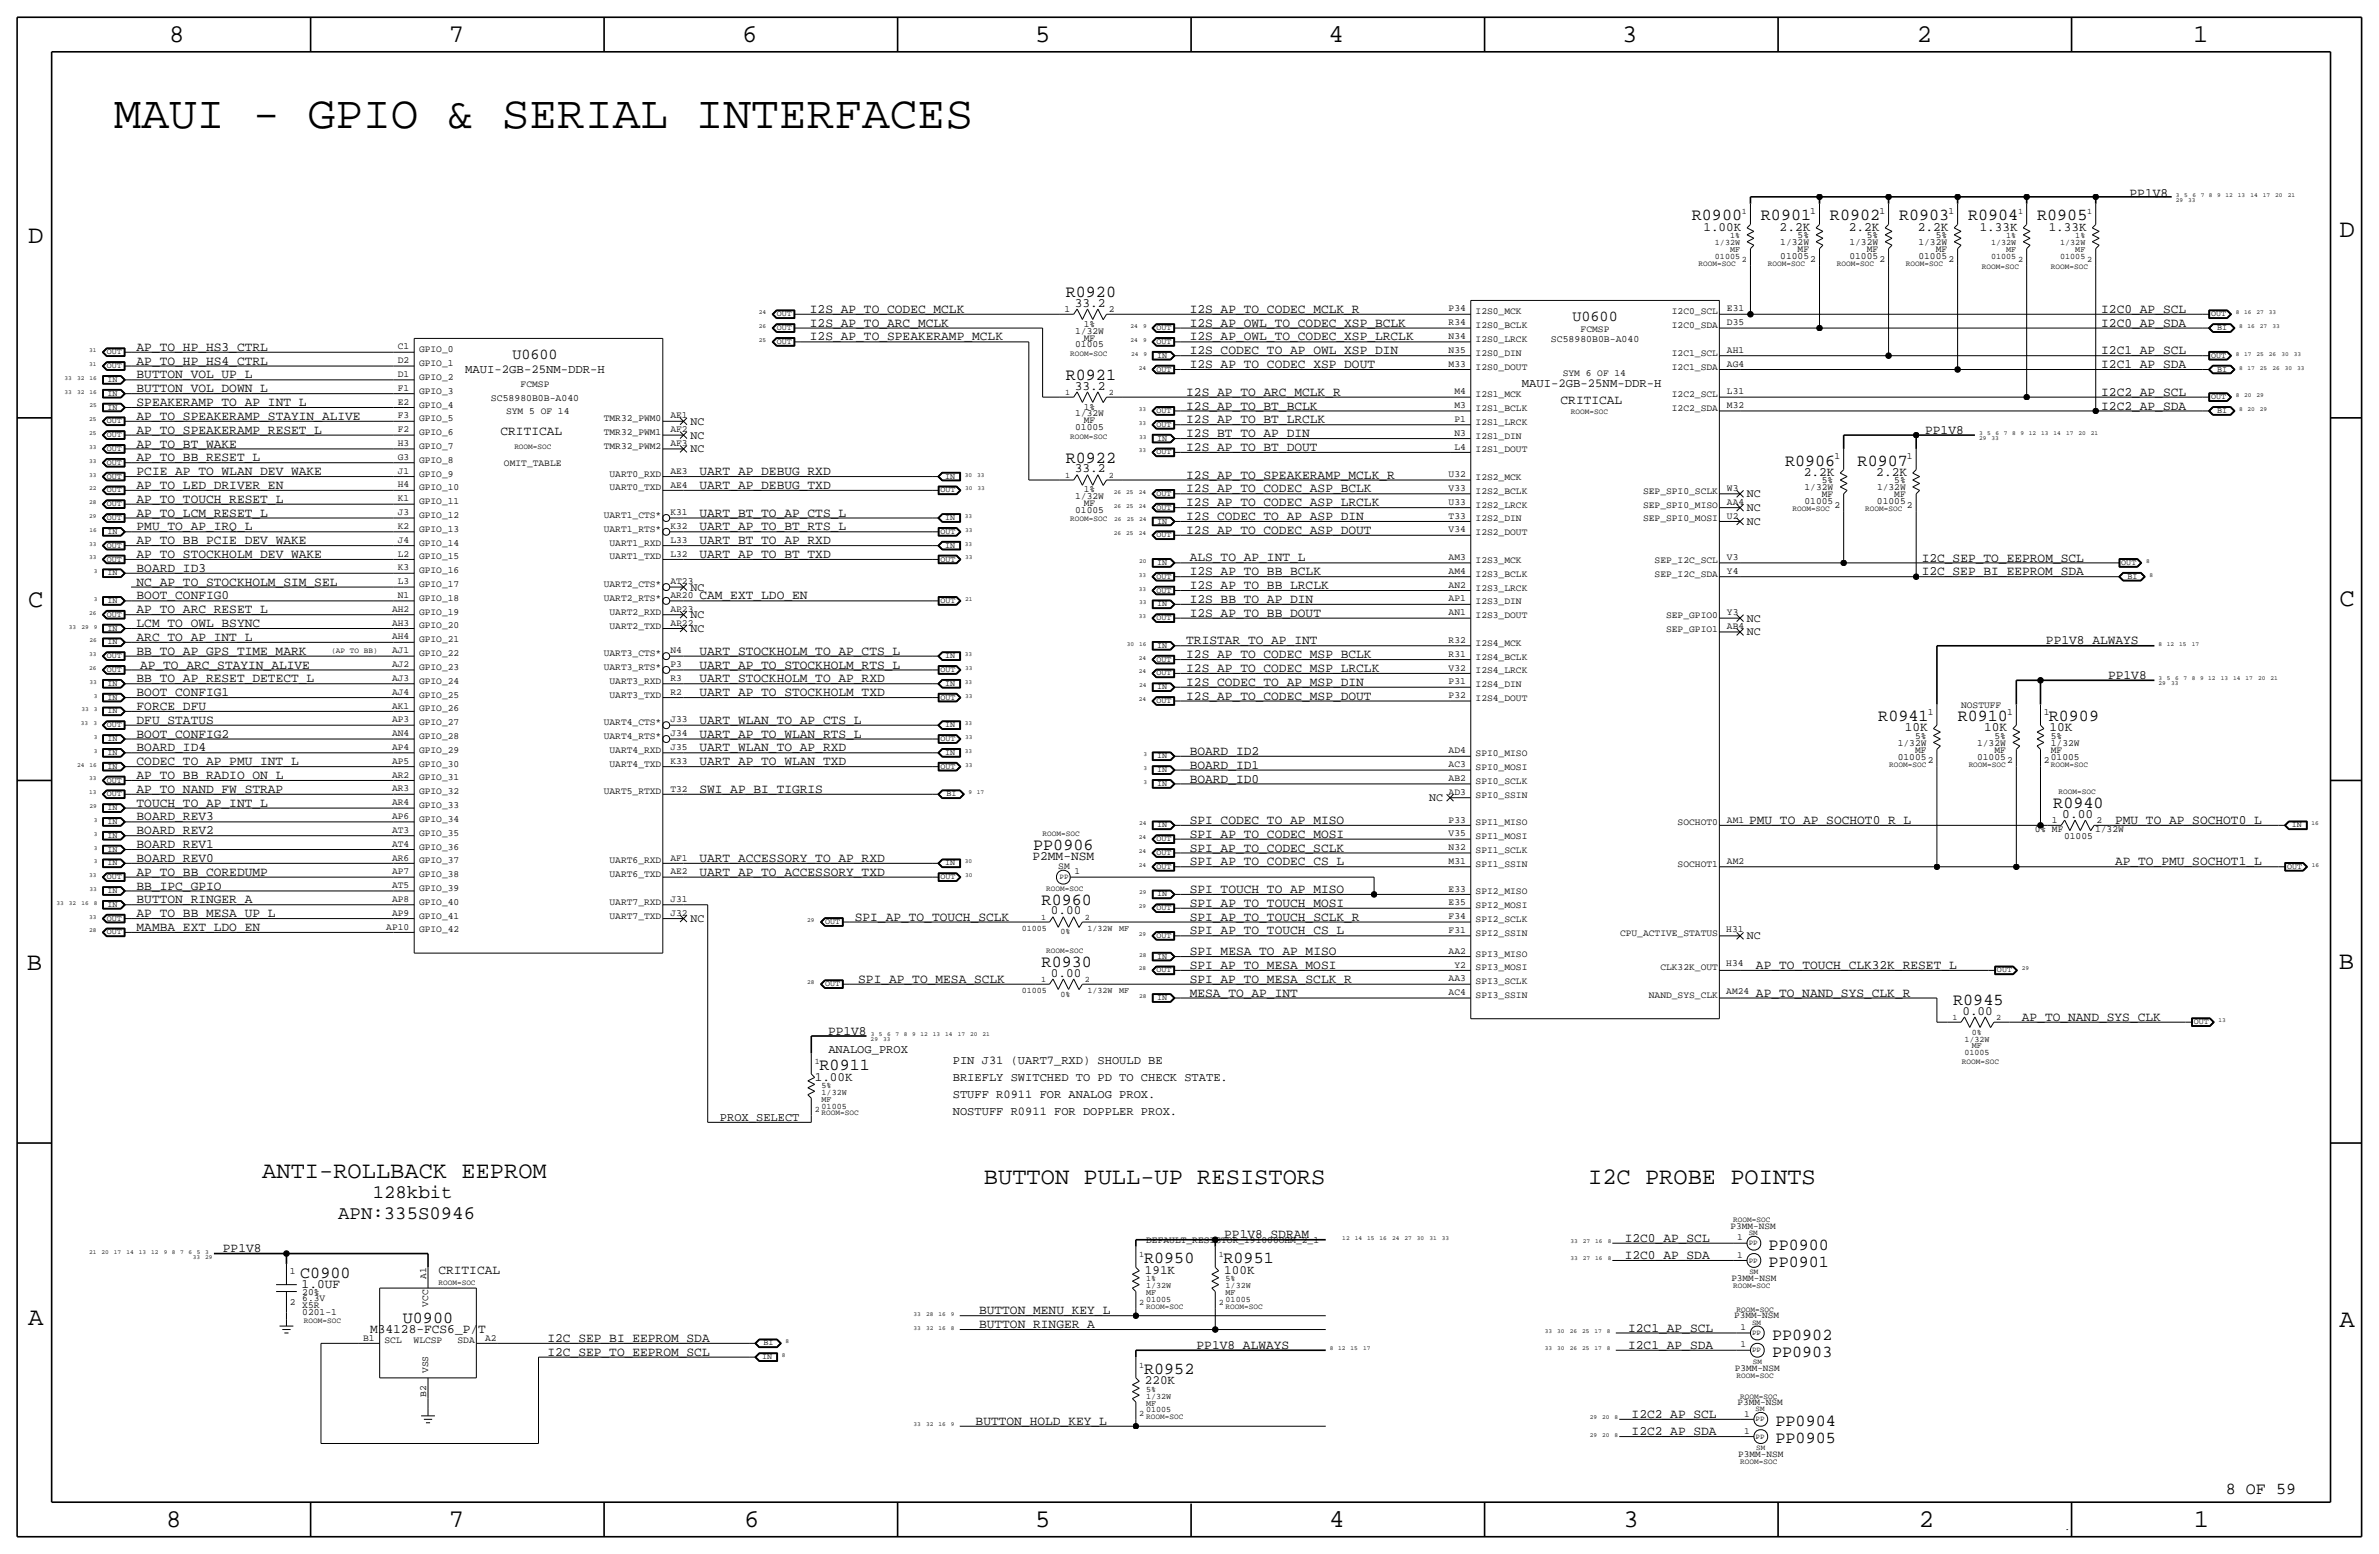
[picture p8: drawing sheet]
<svg xmlns="http://www.w3.org/2000/svg" width="875mm" height="572mm" viewBox="0 0 875 572" stroke-linecap="round" stroke-linejoin="round" font-family="sans-serif">
<defs><g id="words">
<text font-size="17" x="41.9" y="47">MAUI - GPIO &amp; SERIAL INTERFACES</text>
<g font-size="9.4">
<text x="62.2" y="15.5">8</text>
<text x="165.1" y="15.5">7</text>
<text x="273" y="15.5">6</text>
<text x="380.7" y="15.5">5</text>
<text x="488.7" y="15.5">4</text>
<text x="596.6" y="15.5">3</text>
<text x="705" y="15.5">2</text>
<text x="806.6" y="15.5">1</text>
<text x="10.4" y="89.4">D</text>
<text x="860.5" y="87.1">D</text>
<text x="10.4" y="223.3">C</text>
<text x="860.5" y="222.8">C</text>
<text x="9.9" y="356.6">B</text>
<text x="860.2" y="356.4">B</text>
<text x="10.4" y="487.4">A</text>
<text x="860.5" y="488.2">A</text>
<text x="61.2" y="561.6">8</text>
<text x="165.1" y="561.6">7</text>
<text x="273.8" y="561.6">6</text>
<text x="380.7" y="561.6">5</text>
<text x="488.9" y="561.6">4</text>
<text x="597.1" y="561.6">3</text>
<text x="705.8" y="561.6">2</text>
<text x="806.9" y="561.6">1</text>
</g>
<g font-size="8.7">
<text x="96.5" y="433.1">ANTI-ROLLBACK EEPROM</text>
<text x="361.9" y="435.6">BUTTON PULL-UP RESISTORS</text>
<text x="584.1" y="435.6">I2C PROBE POINTS</text>
</g>
<g font-size="7">
<text x="137.1" y="440.7">128kbit</text>
<text x="124.4" y="448.3">APN:335S0946</text>
</g>
<g font-size="6.2">
<text x="622.3" y="81">R0900</text>
<text x="647.7" y="81">R0901</text>
<text x="673.1" y="81">R0902</text>
<text x="698.5" y="81">R0903</text>
<text x="723.9" y="81">R0904</text>
<text x="749.3" y="81">R0905</text>
<text x="392" y="109.2">R0920</text>
<text x="392" y="139.7">R0921</text>
<text x="392" y="170.2">R0922</text>
<text x="656.6" y="171.2">R0906</text>
<text x="683.3" y="171.2">R0907</text>
<text x="690.9" y="265.2">R0941</text>
<text x="720.1" y="265.2">R0910</text>
<text x="753.6" y="265.2">R0909</text>
<text x="755.2" y="297.2">R0940</text>
<text x="380" y="312.4">PP0906</text>
<text x="383.1" y="332.7">R0960</text>
<text x="383.1" y="355.6">R0930</text>
<text x="718.4" y="369.6">R0945</text>
<text x="301.4" y="393.4">R0911</text>
<text x="650.5" y="459.7">PP0900</text>
<text x="420.8" y="464.6">R0950</text>
<text x="450" y="464.6">R0951</text>
<text x="650.5" y="466.1">PP0901</text>
<text x="110.4" y="469.9">C0900</text>
<text x="148.2" y="486.4">U0900</text>
<text x="651.8" y="492.8">PP0902</text>
<text x="651.8" y="499.1">PP0903</text>
<text x="420.8" y="505.2">R0952</text>
<text x="653.1" y="524.5">PP0904</text>
<text x="653.1" y="530.9">PP0905</text>
<text x="818.7" y="549.5">8 OF 59</text>
</g>
<g font-size="5.6">
<text x="578.3" y="118.1">U0600</text>
<text x="188.5" y="132.1">U0600</text>
</g>
<g font-size="4.7">
<text x="783.3" y="72.4">PP1V8</text>
<text x="626.6" y="84.8">1.00K</text>
<text x="654.6" y="84.8">2.2K</text>
<text x="680" y="84.8">2.2K</text>
<text x="705.4" y="84.8">2.2K</text>
<text x="728.2" y="84.8">1.33K</text>
<text x="753.6" y="84.8">1.33K</text>
<text x="395.3" y="112.8">33.2</text>
<text x="297.9" y="115.1">I2S_AP_TO_CODEC_MCLK</text>
<text x="437.6" y="115.1">I2S_AP_TO_CODEC_MCLK_R</text>
<text x="772.9" y="115.1">I2C0_AP_SCL</text>
<text x="297.9" y="125.2">I2S_AP_TO_SPEAKERAMP_MCLK</text>
<text x="297.9" y="120.1">I2S_AP_TO_ARC_MCLK</text>
<text x="437.6" y="125.2">I2S_AP_OWL_TO_CODEC_XSP_LRCLK</text>
<text x="437.6" y="120.1">I2S_AP_OWL_TO_CODEC_XSP_BCLK</text>
<text x="772.9" y="120.1">I2C0_AP_SDA</text>
<text x="50.2" y="129">AP_TO_HP_HS3_CTRL</text>
<text x="437.6" y="130.3">I2S_CODEC_TO_AP_OWL_XSP_DIN</text>
<text x="772.9" y="130.3">I2C1_AP_SCL</text>
<text x="50.2" y="134.1">AP_TO_HP_HS4_CTRL</text>
<text x="437.6" y="135.4">I2S_AP_TO_CODEC_XSP_DOUT</text>
<text x="772.9" y="135.4">I2C1_AP_SDA</text>
<text x="50.2" y="139.2">BUTTON_VOL_UP_L</text>
<text x="395.3" y="143.3">33.2</text>
<text x="50.2" y="144.3">BUTTON_VOL_DOWN_L</text>
<text x="50.2" y="149.4">SPEAKERAMP_TO_AP_INT_L</text>
<text x="436.3" y="145.5">I2S_AP_TO_ARC_MCLK_R</text>
<text x="574" y="148.6">CRITICAL</text>
<text x="772.9" y="145.5">I2C2_AP_SCL</text>
<text x="50.2" y="154.4">AP_TO_SPEAKERAMP_STAYIN_ALIVE</text>
<text x="436.3" y="155.7">I2S_AP_TO_BT_LRCLK</text>
<text x="436.3" y="150.6">I2S_AP_TO_BT_BCLK</text>
<text x="772.9" y="150.6">I2C2_AP_SDA</text>
<text x="50.2" y="159.5">AP_TO_SPEAKERAMP_RESET_L</text>
<text x="184.1" y="160">CRITICAL</text>
<text x="436.3" y="160.8">I2S_BT_TO_AP_DIN</text>
<text x="708.1" y="159.5">PP1V8</text>
<text x="50.2" y="164.6">AP_TO_BT_WAKE</text>
<text x="436.3" y="165.9">I2S_AP_TO_BT_DOUT</text>
<text x="50.2" y="169.7">AP_TO_BB_RESET_L</text>
<text x="395.3" y="173.7">33.2</text>
<text x="50.2" y="179.8">AP_TO_LED_DRIVER_EN</text>
<text x="50.2" y="174.7">PCIE_AP_TO_WLAN_DEV_WAKE</text>
<text x="257.2" y="179.8">UART_AP_DEBUG_TXD</text>
<text x="257.3" y="174.7">UART_AP_DEBUG_RXD</text>
<text x="436.3" y="176">I2S_AP_TO_SPEAKERAMP_MCLK_R</text>
<text x="663.5" y="175">2.2K</text>
<text x="690.1" y="175">2.2K</text>
<text x="50.2" y="184.9">AP_TO_TOUCH_RESET_L</text>
<text x="436.3" y="181.1">I2S_AP_TO_CODEC_ASP_BCLK</text>
<text x="50.2" y="190">AP_TO_LCM_RESET_L</text>
<text x="257.3" y="190">UART_BT_TO_AP_CTS_L</text>
<text x="436.3" y="186.2">I2S_AP_TO_CODEC_ASP_LRCLK</text>
<text x="436.3" y="191.3">I2S_CODEC_TO_AP_ASP_DIN</text>
<text x="50.2" y="195.1">PMU_TO_AP_IRQ_L</text>
<text x="257.3" y="195.1">UART_AP_TO_BT_RTS_L</text>
<text x="436.3" y="196.3">I2S_AP_TO_CODEC_ASP_DOUT</text>
<text x="50.2" y="200.1">AP_TO_BB_PCIE_DEV_WAKE</text>
<text x="257.2" y="200.2">UART_BT_TO_AP_RXD</text>
<text x="50.2" y="205.2">AP_TO_STOCKHOLM_DEV_WAKE</text>
<text x="257.2" y="205.2">UART_AP_TO_BT_TXD</text>
<text x="437.6" y="206.5">ALS_TO_AP_INT_L</text>
<text x="706.8" y="206.5">I2C_SEP_TO_EEPROM_SCL</text>
<text x="50.2" y="210.3">BOARD_ID3</text>
<text x="50.2" y="215.4">NC_AP_TO_STOCKHOLM_SIM_SEL</text>
<text x="437.6" y="211.6">I2S_AP_TO_BB_BCLK</text>
<text x="706.8" y="211.6">I2C_SEP_BI_EEPROM_SDA</text>
<text x="50.2" y="220.5">BOOT_CONFIG0</text>
<text x="257.2" y="220.5">CAM_EXT_LDO_EN</text>
<text x="437.6" y="216.7">I2S_AP_TO_BB_LRCLK</text>
<text x="437.6" y="221.7">I2S_BB_TO_AP_DIN</text>
<text x="50.2" y="225.5">AP_TO_ARC_RESET_L</text>
<text x="437.6" y="226.8">I2S_AP_TO_BB_DOUT</text>
<text x="50.2" y="230.6">LCM_TO_OWL_BSYNC</text>
<text x="50.2" y="235.7">ARC_TO_AP_INT_L</text>
<text x="436.3" y="237">TRISTAR_TO_AP_INT</text>
<text x="752.5" y="237">PP1V8_ALWAYS</text>
<text x="50.2" y="240.8">BB_TO_AP_GPS_TIME_MARK</text>
<text x="51.5" y="245.9">AP_TO_ARC_STAYIN_ALIVE</text>
<text x="257.3" y="240.8">UART_STOCKHOLM_TO_AP_CTS_L</text>
<text x="257.3" y="245.9">UART_AP_TO_STOCKHOLM_RTS_L</text>
<text x="436.3" y="242.1">I2S_AP_TO_CODEC_MSP_BCLK</text>
<text x="50.2" y="251">BB_TO_AP_RESET_DETECT_L</text>
<text x="257.3" y="251">UART_STOCKHOLM_TO_AP_RXD</text>
<text x="436.3" y="247.1">I2S_AP_TO_CODEC_MSP_LRCLK</text>
<text x="775.4" y="249.7">PP1V8</text>
<text x="50.2" y="256">BOOT_CONFIG1</text>
<text x="257.3" y="256">UART_AP_TO_STOCKHOLM_TXD</text>
<text x="436.3" y="252.2">I2S_CODEC_TO_AP_MSP_DIN</text>
<text x="436.3" y="257.3">I2S_AP_TO_CODEC_MSP_DOUT</text>
<text x="50.2" y="261.1">FORCE_DFU</text>
<text x="50.2" y="266.2">DFU_STATUS</text>
<text x="257.3" y="266.2">UART_WLAN_TO_AP_CTS_L</text>
<text x="700.6" y="269">10K</text>
<text x="729.8" y="269">10K</text>
<text x="753.8" y="269">10K</text>
<text x="50.2" y="271.3">BOOT_CONFIG2</text>
<text x="257.3" y="271.3">UART_AP_TO_WLAN_RTS_L</text>
<text x="50.2" y="276.3">BOARD_ID4</text>
<text x="50.2" y="281.4">CODEC_TO_AP_PMU_INT_L</text>
<text x="257.2" y="281.4">UART_AP_TO_WLAN_TXD</text>
<text x="257.3" y="276.4">UART_WLAN_TO_AP_RXD</text>
<text x="437.6" y="277.6">BOARD_ID2</text>
<text x="50.2" y="286.5">AP_TO_BB_RADIO_ON_L</text>
<text x="437.6" y="287.8">BOARD_ID0</text>
<text x="437.6" y="282.7">BOARD_ID1</text>
<text x="50.2" y="291.6">AP_TO_NAND_FW_STRAP</text>
<text x="257.3" y="291.6">SWI_AP_BI_TIGRIS</text>
<text x="50.2" y="296.7">TOUCH_TO_AP_INT_L</text>
<text x="50.2" y="301.7">BOARD_REV3</text>
<text x="437.6" y="303">SPI_CODEC_TO_AP_MISO</text>
<text x="643.3" y="303">PMU_TO_AP_SOCHOT0_R_L</text>
<text x="758.6" y="300.7">0.00</text>
<text x="777.9" y="303">PMU_TO_AP_SOCHOT0_L</text>
<text x="50.2" y="311.9">BOARD_REV1</text>
<text x="50.2" y="306.8">BOARD_REV2</text>
<text x="437.6" y="308.1">SPI_AP_TO_CODEC_MOSI</text>
<text x="50.2" y="317">BOARD_REV0</text>
<text x="257.3" y="317">UART_ACCESSORY_TO_AP_RXD</text>
<text x="379.7" y="316.2">P2MM-NSM</text>
<text x="437.6" y="313.2">SPI_AP_TO_CODEC_SCLK</text>
<text x="50.2" y="322.1">AP_TO_BB_COREDUMP</text>
<text x="257.3" y="322.1">UART_AP_TO_ACCESSORY_TXD</text>
<text x="437.6" y="318.3">SPI_AP_TO_CODEC_CS_L</text>
<text x="777.9" y="318.3">AP_TO_PMU_SOCHOT1_L</text>
<text x="50.2" y="327.1">BB_IPC_GPIO</text>
<text x="437.6" y="328.4">SPI_TOUCH_TO_AP_MISO</text>
<text x="50.2" y="332.2">BUTTON_RINGER_A</text>
<text x="437.6" y="333.5">SPI_AP_TO_TOUCH_MOSI</text>
<text x="50.2" y="337.3">AP_TO_BB_MESA_UP_L</text>
<text x="314.4" y="338.6">SPI_AP_TO_TOUCH_SCLK</text>
<text x="386.5" y="336.3">0.00</text>
<text x="437.6" y="338.6">SPI_AP_TO_TOUCH_SCLK_R</text>
<text x="50.2" y="342.4">MAMBA_EXT_LDO_EN</text>
<text x="437.6" y="343.7">SPI_AP_TO_TOUCH_CS_L</text>
<text x="437.6" y="351.3">SPI_MESA_TO_AP_MISO</text>
<text x="386.5" y="359.2">0.00</text>
<text x="437.6" y="356.4">SPI_AP_TO_MESA_MOSI</text>
<text x="645.9" y="356.4">AP_TO_TOUCH_CLK32K_RESET_L</text>
<text x="315.7" y="361.4">SPI_AP_TO_MESA_SCLK</text>
<text x="437.6" y="361.4">SPI_AP_TO_MESA_SCLK_R</text>
<text x="437.6" y="366.5">MESA_TO_AP_INT</text>
<text x="645.9" y="366.5">AP_TO_NAND_SYS_CLK_R</text>
<text x="721.8" y="373.1">0.00</text>
<text x="743.7" y="375.4">AP_TO_NAND_SYS_CLK</text>
<text x="304.6" y="380.5">PP1V8</text>
<text x="299.7" y="397.5">1.00K</text>
<text x="450.3" y="455.4">PP1V8_SDRAM</text>
<text x="82" y="460.5">PP1V8</text>
<text x="597.6" y="456.7">I2C0_AP_SCL</text>
<text x="597.6" y="463">I2C0_AP_SDA</text>
<text x="110.9" y="473.7">1.0UF</text>
<text x="161.2" y="468.6">CRITICAL</text>
<text x="421.1" y="468.4">191K</text>
<text x="450.3" y="468.4">100K</text>
<text x="360.1" y="483.4">BUTTON_MENU_KEY_L</text>
<text x="136.1" y="490.2">M34128-FCS6_P/T</text>
<text x="360.1" y="488.4">BUTTON_RINGER_A</text>
<text x="598.9" y="489.7">I2C1_AP_SCL</text>
<text x="201.4" y="493.5">I2C_SEP_BI_EEPROM_SDA</text>
<text x="440.1" y="496.1">PP1V8_ALWAYS</text>
<text x="598.9" y="496.1">I2C1_AP_SDA</text>
<text x="201.4" y="498.6">I2C_SEP_TO_EEPROM_SCL</text>
<text x="421.1" y="509">220K</text>
<text x="600.1" y="521.5">I2C2_AP_SCL</text>
<text x="358.9" y="524">BUTTON_HOLD_KEY_L</text>
<text x="600.1" y="527.8">I2C2_AP_SDA</text>
</g>
<g font-size="4.5">
<text x="171.1" y="137.2">MAUI-2GB-25NM-DDR-H</text>
<text x="559.7" y="142.2">MAUI-2GB-25NM-DDR-H</text>
</g>
<g font-size="4.4">
<text x="304.7" y="387.4">ANALOG_PROX</text>
<text x="350.5" y="391.2">PIN J31 (UART7_RXD) SHOULD BE</text>
<text x="350.5" y="397.5">BRIEFLY SWITCHED TO PD TO CHECK STATE.</text>
<text x="350.5" y="403.9">STUFF R0911 FOR ANALOG PROX.</text>
<text x="264.8" y="412.2">PROX_SELECT</text>
<text x="350.5" y="410.2">NOSTUFF R0911 FOR DOPPLER PROX.</text>
</g>
<g font-size="4.3">
<text x="253.9" y="161.3">NC</text>
<text x="253.9" y="156.2">NC</text>
<text x="253.9" y="166.4">NC</text>
<text x="642.6" y="182.9">NC</text>
<text x="642.6" y="188">NC</text>
<text x="642.6" y="193">NC</text>
<text x="253.9" y="217.2">NC</text>
<text x="253.9" y="227.3">NC</text>
<text x="253.9" y="232.4">NC</text>
<text x="642.6" y="233.7">NC</text>
<text x="642.6" y="228.6">NC</text>
<text x="525.7" y="294.6">NC</text>
<text x="253.9" y="339.1">NC</text>
<text x="642.6" y="345.4">NC</text>
</g>
<g font-size="3.6">
<text x="570.5" y="125.7">SC58980B0B-A040</text>
<text x="180.6" y="147.3">SC58980B0B-A040</text>
</g>
<g font-size="3.5">
<text x="665.8" y="78.7">1</text>
<text x="691.2" y="78.7">1</text>
<text x="716.6" y="78.7">1</text>
<text x="661.2" y="87.6">5%</text>
<text x="686.6" y="87.6">5%</text>
<text x="712" y="87.6">5%</text>
<text x="654.8" y="95.3">01005</text>
<text x="654.8" y="90.2">1/32W</text>
<text x="661.2" y="92.7">MF</text>
<text x="680.2" y="90.2">1/32W</text>
<text x="680.2" y="95.3">01005</text>
<text x="686.6" y="92.7">MF</text>
<text x="705.6" y="90.2">1/32W</text>
<text x="705.6" y="95.3">01005</text>
<text x="712" y="92.7">MF</text>
<text x="665.8" y="96.5">2</text>
<text x="691.2" y="96.5">2</text>
<text x="716.6" y="96.5">2</text>
<text x="391.5" y="114.8">1</text>
<text x="407.9" y="114.8">2</text>
<text x="532.8" y="114.5">P34</text>
<text x="532.8" y="119.6">R34</text>
<text x="542.7" y="115.6">I2S0_MCK</text>
<text x="614.9" y="115.6">I2C0_SCL</text>
<text x="635.2" y="119.6">D35</text>
<text x="635.2" y="114.5">E31</text>
<text x="395.5" y="122.7">1/32W</text>
<text x="398.6" y="120.1">1%</text>
<text x="398.6" y="125.2">MF</text>
<text x="532.8" y="124.7">N34</text>
<text x="542.7" y="120.7">I2S0_BCLK</text>
<text x="542.7" y="125.7">I2S0_LRCK</text>
<text x="581.4" y="121.9">FCMSP</text>
<text x="614.9" y="120.7">I2C0_SDA</text>
<text x="146.3" y="128.5">C1</text>
<text x="154.1" y="129.6">GPIO_0</text>
<text x="395.5" y="127.8">01005</text>
<text x="532.8" y="129.8">N35</text>
<text x="542.7" y="130.8">I2S0_DIN</text>
<text x="614.9" y="130.8">I2C1_SCL</text>
<text x="635.2" y="129.8">AH1</text>
<text x="146.3" y="133.5">D2</text>
<text x="154.1" y="134.6">GPIO_1</text>
<text x="532.8" y="134.8">M33</text>
<text x="542.7" y="135.9">I2S0_DOUT</text>
<text x="614.9" y="135.9">I2C1_SDA</text>
<text x="635.2" y="134.8">AG4</text>
<text x="146.3" y="143.7">F1</text>
<text x="146.3" y="138.6">D1</text>
<text x="154.1" y="139.7">GPIO_2</text>
<text x="191.5" y="142.2">FCMSP</text>
<text x="574.8" y="138.4">SYM 6 OF 14</text>
<text x="146.3" y="148.8">E2</text>
<text x="154.1" y="149.9">GPIO_4</text>
<text x="154.1" y="144.8">GPIO_3</text>
<text x="534.9" y="145">M4</text>
<text x="542.7" y="146.1">I2S1_MCK</text>
<text x="614.9" y="146.1">I2C2_SCL</text>
<text x="635.2" y="145">L31</text>
<text x="146.3" y="153.9">F3</text>
<text x="154.1" y="155">GPIO_5</text>
<text x="186.2" y="152.4">SYM 5 OF 14</text>
<text x="222.1" y="154.9">TMR32_PWM0</text>
<text x="246.6" y="153.9">AE1</text>
<text x="395.5" y="153.2">1/32W</text>
<text x="398.6" y="155.7">MF</text>
<text x="398.6" y="150.6">1%</text>
<text x="534.9" y="155.2">P1</text>
<text x="534.9" y="150.1">M3</text>
<text x="542.7" y="151.1">I2S1_BCLK</text>
<text x="614.9" y="151.1">I2C2_SDA</text>
<text x="635.2" y="150.1">M32</text>
<text x="146.3" y="158.9">F2</text>
<text x="154.1" y="160">GPIO_6</text>
<text x="222.1" y="160">TMR32_PWM1</text>
<text x="246.6" y="159">AF2</text>
<text x="395.5" y="158.2">01005</text>
<text x="534.9" y="160.2">N3</text>
<text x="542.7" y="156.2">I2S1_LRCK</text>
<text x="542.7" y="161.3">I2S1_DIN</text>
<text x="146.3" y="164">H3</text>
<text x="154.1" y="165.1">GPIO_7</text>
<text x="222.1" y="165.1">TMR32_PWM2</text>
<text x="246.6" y="164.1">AF3</text>
<text x="534.9" y="165.3">L4</text>
<text x="542.7" y="166.4">I2S1_DOUT</text>
<text x="146.3" y="169.1">G3</text>
<text x="154.1" y="170.2">GPIO_8</text>
<text x="185.4" y="171.5">OMIT_TABLE</text>
<text x="674.7" y="168.9">1</text>
<text x="701.4" y="168.9">1</text>
<text x="146.3" y="179.3">H4</text>
<text x="146.3" y="174.2">J1</text>
<text x="154.1" y="175.3">GPIO_9</text>
<text x="224.2" y="175.3">UART0_RXD</text>
<text x="246.6" y="179.3">AE4</text>
<text x="246.6" y="174.2">AE3</text>
<text x="532.8" y="175.5">U32</text>
<text x="542.7" y="176.5">I2S2_MCK</text>
<text x="670.1" y="177.8">5%</text>
<text x="696.7" y="177.8">5%</text>
<text x="146.3" y="184.3">K1</text>
<text x="154.1" y="185.4">GPIO_11</text>
<text x="154.1" y="180.3">GPIO_10</text>
<text x="224.2" y="180.4">UART0_TXD</text>
<text x="395.5" y="183.6">1/32W</text>
<text x="398.6" y="181.1">1%</text>
<text x="532.8" y="185.6">U33</text>
<text x="532.8" y="180.6">V33</text>
<text x="542.7" y="181.6">I2S2_BCLK</text>
<text x="604.3" y="181.6">SEP_SPI0_SCLK</text>
<text x="635.2" y="180.6">W3</text>
<text x="635.2" y="185.7">AA4</text>
<text x="663.7" y="180.3">1/32W</text>
<text x="663.7" y="185.4">01005</text>
<text x="670.1" y="182.9">MF</text>
<text x="690.4" y="185.4">01005</text>
<text x="690.4" y="180.3">1/32W</text>
<text x="696.7" y="182.9">MF</text>
<text x="146.3" y="189.4">J3</text>
<text x="154.1" y="190.5">GPIO_12</text>
<text x="222.1" y="190.5">UART1_CTS*</text>
<text x="246.6" y="189.5">K31</text>
<text x="395.5" y="188.7">01005</text>
<text x="398.6" y="186.2">MF</text>
<text x="532.8" y="190.7">T33</text>
<text x="542.7" y="191.8">I2S2_DIN</text>
<text x="542.7" y="186.7">I2S2_LRCK</text>
<text x="604.3" y="186.7">SEP_SPI0_MISO</text>
<text x="604.3" y="191.8">SEP_SPI0_MOSI</text>
<text x="635.2" y="190.7">U2</text>
<text x="674.7" y="186.7">2</text>
<text x="701.4" y="186.7">2</text>
<text x="146.3" y="194.5">K2</text>
<text x="154.1" y="195.6">GPIO_13</text>
<text x="222.1" y="195.6">UART1_RTS*</text>
<text x="246.6" y="194.6">K32</text>
<text x="532.8" y="195.8">V34</text>
<text x="542.7" y="196.9">I2S2_DOUT</text>
<text x="146.3" y="199.6">J4</text>
<text x="154.1" y="200.7">GPIO_14</text>
<text x="224.2" y="200.7">UART1_RXD</text>
<text x="246.6" y="199.6">L33</text>
<text x="146.3" y="209.8">K3</text>
<text x="146.3" y="204.7">L2</text>
<text x="154.1" y="205.7">GPIO_15</text>
<text x="224.2" y="205.8">UART1_TXD</text>
<text x="246.6" y="204.7">L32</text>
<text x="532.8" y="206">AM3</text>
<text x="542.7" y="207">I2S3_MCK</text>
<text x="608.6" y="207">SEP_I2C_SCL</text>
<text x="635.2" y="206">V3</text>
<text x="146.3" y="214.8">L3</text>
<text x="154.1" y="215.9">GPIO_17</text>
<text x="154.1" y="210.8">GPIO_16</text>
<text x="222.1" y="215.9">UART2_CTS*</text>
<text x="246.6" y="214.9">AT23</text>
<text x="532.8" y="211">AM4</text>
<text x="542.7" y="212.1">I2S3_BCLK</text>
<text x="608.6" y="212.1">SEP_I2C_SDA</text>
<text x="635.2" y="211.1">Y4</text>
<text x="146.3" y="219.9">N1</text>
<text x="154.1" y="221">GPIO_18</text>
<text x="222.1" y="221">UART2_RTS*</text>
<text x="246.6" y="220">AR20</text>
<text x="532.8" y="216.1">AN2</text>
<text x="532.8" y="221.2">AP1</text>
<text x="542.7" y="217.2">I2S3_LRCK</text>
<text x="144.2" y="225">AH2</text>
<text x="154.1" y="226.1">GPIO_19</text>
<text x="224.2" y="226.1">UART2_RXD</text>
<text x="246.6" y="225">AP23</text>
<text x="532.8" y="226.3">AN1</text>
<text x="542.7" y="222.2">I2S3_DIN</text>
<text x="542.7" y="227.3">I2S3_DOUT</text>
<text x="612.8" y="227.3">SEP_GPIO0</text>
<text x="635.2" y="226.3">Y3</text>
<text x="144.2" y="230.1">AH3</text>
<text x="154.1" y="231.1">GPIO_20</text>
<text x="224.2" y="231.2">UART2_TXD</text>
<text x="246.6" y="230.1">AP22</text>
<text x="612.8" y="232.4">SEP_GPIO1</text>
<text x="635.2" y="231.4">AB4</text>
<text x="144.2" y="235.2">AH4</text>
<text x="154.1" y="236.2">GPIO_21</text>
<text x="532.8" y="236.5">R32</text>
<text x="542.7" y="237.5">I2S4_MCK</text>
<text x="144.2" y="240.3">AJ1</text>
<text x="144.2" y="245.3">AJ2</text>
<text x="154.1" y="241.3">GPIO_22</text>
<text x="222.1" y="241.3">UART3_CTS*</text>
<text x="246.6" y="245.4">P3</text>
<text x="246.6" y="240.3">N4</text>
<text x="532.8" y="241.5">R31</text>
<text x="542.7" y="242.6">I2S4_BCLK</text>
<text x="144.2" y="250.4">AJ3</text>
<text x="154.1" y="246.4">GPIO_23</text>
<text x="154.1" y="251.5">GPIO_24</text>
<text x="222.1" y="246.4">UART3_RTS*</text>
<text x="224.2" y="251.5">UART3_RXD</text>
<text x="246.6" y="250.4">R3</text>
<text x="532.8" y="246.6">V32</text>
<text x="532.8" y="251.7">P31</text>
<text x="542.7" y="247.6">I2S4_LRCK</text>
<text x="144.2" y="255.5">AJ4</text>
<text x="154.1" y="256.5">GPIO_25</text>
<text x="224.2" y="256.5">UART3_TXD</text>
<text x="246.6" y="255.5">R2</text>
<text x="532.8" y="256.8">P32</text>
<text x="542.7" y="257.8">I2S4_DOUT</text>
<text x="542.7" y="252.7">I2S4_DIN</text>
<text x="144.2" y="260.6">AK1</text>
<text x="154.1" y="261.6">GPIO_26</text>
<text x="709" y="262.9">1</text>
<text x="721.3" y="260.3">NOSTUFF</text>
<text x="738.2" y="262.9">1</text>
<text x="751.8" y="262.9">1</text>
<text x="144.2" y="265.6">AP3</text>
<text x="154.1" y="266.7">GPIO_27</text>
<text x="222.1" y="266.7">UART4_CTS*</text>
<text x="246.6" y="265.7">J33</text>
<text x="144.2" y="275.8">AP4</text>
<text x="144.2" y="270.7">AN4</text>
<text x="154.1" y="271.8">GPIO_28</text>
<text x="222.1" y="271.8">UART4_RTS*</text>
<text x="246.6" y="275.8">J35</text>
<text x="246.6" y="270.8">J34</text>
<text x="698" y="274.3">1/32W</text>
<text x="704.4" y="271.8">5%</text>
<text x="727.2" y="274.3">1/32W</text>
<text x="733.6" y="271.8">5%</text>
<text x="754.3" y="274.3">1/32W</text>
<text x="754.3" y="271.8">5%</text>
<text x="144.2" y="280.9">AP5</text>
<text x="154.1" y="276.9">GPIO_29</text>
<text x="154.1" y="281.9">GPIO_30</text>
<text x="224.2" y="276.9">UART4_RXD</text>
<text x="224.2" y="281.9">UART4_TXD</text>
<text x="246.6" y="280.9">K33</text>
<text x="532.8" y="277.1">AD4</text>
<text x="542.7" y="278.1">SPI0_MISO</text>
<text x="698" y="279.4">01005</text>
<text x="704.4" y="276.9">MF</text>
<text x="709" y="280.7">2</text>
<text x="727.2" y="279.4">01005</text>
<text x="733.6" y="276.9">MF</text>
<text x="738.2" y="280.7">2</text>
<text x="751.8" y="280.7">2</text>
<text x="754.3" y="279.4">01005</text>
<text x="754.3" y="276.9">MF</text>
<text x="144.2" y="286">AR2</text>
<text x="154.1" y="287">GPIO_31</text>
<text x="532.8" y="287.3">AB2</text>
<text x="532.8" y="282.2">AC3</text>
<text x="542.7" y="283.2">SPI0_MOSI</text>
<text x="144.2" y="291.1">AR3</text>
<text x="154.1" y="292.1">GPIO_32</text>
<text x="222.1" y="292.1">UART5_RTXD</text>
<text x="246.6" y="291.1">T32</text>
<text x="532.8" y="292.3">AD3</text>
<text x="542.7" y="293.4">SPI0_SSIN</text>
<text x="542.7" y="288.3">SPI0_SCLK</text>
<text x="144.2" y="296.1">AR4</text>
<text x="154.1" y="297.2">GPIO_33</text>
<text x="144.2" y="301.2">AP6</text>
<text x="154.1" y="302.3">GPIO_34</text>
<text x="532.8" y="302.5">P33</text>
<text x="542.7" y="303.5">SPI1_MISO</text>
<text x="617.1" y="303.5">SOCHOT0</text>
<text x="635.2" y="302.5">AM1</text>
<text x="754.7" y="302.8">1</text>
<text x="771.1" y="302.8">2</text>
<text x="144.2" y="311.4">AT4</text>
<text x="144.2" y="306.3">AT3</text>
<text x="154.1" y="307.4">GPIO_35</text>
<text x="532.8" y="307.6">V35</text>
<text x="542.7" y="308.6">SPI1_MOSI</text>
<text x="748.4" y="306.1">0% MF</text>
<text x="759.2" y="308.6">01005</text>
<text x="770.6" y="306.1">1/32W</text>
<text x="144.2" y="316.5">AR6</text>
<text x="154.1" y="312.4">GPIO_36</text>
<text x="154.1" y="317.5">GPIO_37</text>
<text x="224.2" y="317.5">UART6_RXD</text>
<text x="246.6" y="316.5">AF1</text>
<text x="532.8" y="317.7">M31</text>
<text x="532.8" y="312.7">N32</text>
<text x="542.7" y="313.7">SPI1_SCLK</text>
<text x="635.2" y="317.8">AM2</text>
<text x="144.2" y="321.5">AP7</text>
<text x="154.1" y="322.6">GPIO_38</text>
<text x="224.2" y="322.6">UART6_TXD</text>
<text x="246.6" y="321.6">AE2</text>
<text x="389.2" y="319.5">SM</text>
<text x="395.2" y="321.6">1</text>
<text x="542.7" y="318.8">SPI1_SSIN</text>
<text x="617.1" y="318.8">SOCHOT1</text>
<text x="144.2" y="326.6">AT5</text>
<text x="154.1" y="327.7">GPIO_39</text>
<text x="532.8" y="327.9">E33</text>
<text x="542.7" y="328.9">SPI2_MISO</text>
<text x="144.2" y="331.7">AP8</text>
<text x="154.1" y="332.8">GPIO_40</text>
<text x="224.2" y="332.7">UART7_RXD</text>
<text x="246.6" y="331.7">J31</text>
<text x="532.8" y="333">E35</text>
<text x="542.7" y="334">SPI2_MOSI</text>
<text x="142.1" y="341.9">AP10</text>
<text x="144.2" y="336.8">AP9</text>
<text x="154.1" y="337.8">GPIO_41</text>
<text x="224.2" y="337.8">UART7_TXD</text>
<text x="246.6" y="336.8">J32</text>
<text x="532.8" y="338.1">F34</text>
<text x="542.7" y="339.1">SPI2_SCLK</text>
<text x="154.1" y="342.9">GPIO_42</text>
<text x="532.8" y="343.1">F31</text>
<text x="542.7" y="344.2">SPI2_SSIN</text>
<text x="595.9" y="344.2">CPU_ACTIVE_STATUS</text>
<text x="634.9" y="342.6">H31</text>
<text x="532.8" y="350.8">AA2</text>
<text x="542.7" y="351.8">SPI3_MISO</text>
<text x="534.9" y="355.8">Y2</text>
<text x="542.7" y="356.9">SPI3_MOSI</text>
<text x="610.7" y="356.9">CLK32K_OUT</text>
<text x="634.9" y="355.3">H34</text>
<text x="532.8" y="360.9">AA3</text>
<text x="542.7" y="362">SPI3_SCLK</text>
<text x="634.9" y="365.5">AM24</text>
<text x="532.8" y="366">AC4</text>
<text x="542.7" y="367">SPI3_SSIN</text>
<text x="606.5" y="367">NAND_SYS_CLK</text>
<text x="636.6" y="451.9">P3MM-NSM</text>
<text x="421.6" y="457.2">DEFAULT_RESISTOR_191000OHM_2_1</text>
<text x="639" y="456.2">1</text>
<text x="639" y="462.5">1</text>
<text x="106.6" y="468.6">1</text>
<text x="156.8" y="470.2" transform="rotate(-90 156.8 470.2)">A1</text>
<text x="636.8" y="471.2">P3MM-NSM</text>
<text x="111.2" y="478.5">6.3V</text>
<text x="111.2" y="476.2">20%</text>
<text x="106.6" y="480.1">2</text>
<text x="111.2" y="483.6">0201-1</text>
<text x="111.2" y="481.1">X5R</text>
<text x="157.4" y="480.6" transform="rotate(-90 157.4 480.6)">VCC</text>
<text x="637.8" y="484.9">P3MM-NSM</text>
<text x="640.2" y="489.2">1</text>
<text x="133.5" y="493.1">B1</text>
<text x="141.4" y="494">SCL</text>
<text x="152.1" y="494">WLCSP</text>
<text x="168.3" y="494.1">SDA</text>
<text x="178.4" y="493.1">A2</text>
<text x="640.2" y="495.6">1</text>
<text x="157.4" y="505" transform="rotate(-90 157.4 505)">VSS</text>
<text x="638.1" y="504.2">P3MM-NSM</text>
<text x="156.8" y="513.8" transform="rotate(-90 156.8 513.8)">B2</text>
<text x="639.1" y="516.6">P3MM-NSM</text>
<text x="641.5" y="521">1</text>
<text x="641.5" y="527.3">1</text>
<text x="639.3" y="535.9">P3MM-NSM</text>
<text x="759.4" y="562.6">.</text>
</g>
<g font-size="3.1">
<text x="640.7" y="78.7">1</text>
<text x="742.3" y="78.7">1</text>
<text x="767.7" y="78.7">1</text>
<text x="636.3" y="87.6">1%</text>
<text x="737.9" y="87.6">1%</text>
<text x="763.3" y="87.6">1%</text>
<text x="630.8" y="95.3">01005</text>
<text x="630.8" y="90.2">1/32W</text>
<text x="636.3" y="92.7">MF</text>
<text x="732.4" y="95.3">01005</text>
<text x="732.4" y="90.2">1/32W</text>
<text x="737.9" y="92.7">MF</text>
<text x="757.8" y="90.2">1/32W</text>
<text x="757.8" y="95.3">01005</text>
<text x="763.3" y="92.7">MF</text>
<text x="640.7" y="96.5">2</text>
<text x="742.3" y="96.5">2</text>
<text x="767.7" y="96.5">2</text>
<text x="285.7" y="116.3">OUT</text>
<text x="813.3" y="116.3">OUT</text>
<text x="285.7" y="121.4">OUT</text>
<text x="425.4" y="121.4">OUT</text>
<text x="815.5" y="121.4">BI</text>
<text x="39.3" y="130.3">OUT</text>
<text x="285.7" y="126.5">OUT</text>
<text x="425.4" y="126.5">OUT</text>
<text x="425.7" y="131.6">IN</text>
<text x="813.3" y="131.6">OUT</text>
<text x="39.3" y="135.4">OUT</text>
<text x="425.4" y="136.7">OUT</text>
<text x="815.5" y="136.7">BI</text>
<text x="39.6" y="140.5">IN</text>
<text x="39.6" y="145.5">IN</text>
<text x="391.8" y="145.3">1</text>
<text x="407.9" y="145.3">2</text>
<text x="813.3" y="146.8">OUT</text>
<text x="39.3" y="155.7">OUT</text>
<text x="39.6" y="150.6">IN</text>
<text x="425.4" y="151.9">OUT</text>
<text x="815.5" y="151.9">BI</text>
<text x="39.3" y="160.8">OUT</text>
<text x="425.4" y="157">OUT</text>
<text x="39.3" y="165.9">OUT</text>
<text x="425.4" y="167.1">OUT</text>
<text x="425.7" y="162.1">IN</text>
<text x="39.3" y="170.9">OUT</text>
<text x="39.3" y="176">OUT</text>
<text x="347.7" y="176">IN</text>
<text x="391.8" y="175.8">1</text>
<text x="407.9" y="175.8">2</text>
<text x="39.3" y="181.1">OUT</text>
<text x="345.9" y="181.1">OUT</text>
<text x="425.4" y="182.4">OUT</text>
<text x="39.3" y="191.3">OUT</text>
<text x="39.3" y="186.2">OUT</text>
<text x="347.7" y="191.3">IN</text>
<text x="425.4" y="187.5">OUT</text>
<text x="39.6" y="196.3">IN</text>
<text x="345.9" y="196.3">OUT</text>
<text x="425.4" y="197.6">OUT</text>
<text x="425.7" y="192.5">IN</text>
<text x="39.3" y="201.4">OUT</text>
<text x="347.7" y="201.4">IN</text>
<text x="39.3" y="206.5">OUT</text>
<text x="345.9" y="206.5">OUT</text>
<text x="425.7" y="207.8">IN</text>
<text x="780.2" y="207.8">OUT</text>
<text x="39.6" y="211.6">IN</text>
<text x="425.4" y="212.9">OUT</text>
<text x="782.5" y="212.9">BI</text>
<text x="39.6" y="221.7">IN</text>
<text x="345.9" y="221.7">OUT</text>
<text x="425.4" y="217.9">OUT</text>
<text x="39.3" y="226.8">OUT</text>
<text x="425.7" y="223">IN</text>
<text x="39.6" y="231.9">IN</text>
<text x="425.4" y="228.1">OUT</text>
<text x="39.6" y="237">IN</text>
<text x="425.7" y="238.3">IN</text>
<text x="39.3" y="242.1">OUT</text>
<text x="347.7" y="242.1">IN</text>
<text x="425.4" y="243.3">OUT</text>
<text x="39.3" y="247.1">OUT</text>
<text x="345.9" y="247.1">OUT</text>
<text x="425.4" y="248.4">OUT</text>
<text x="39.6" y="252.2">IN</text>
<text x="39.6" y="257.3">IN</text>
<text x="345.9" y="257.3">OUT</text>
<text x="347.7" y="252.2">IN</text>
<text x="425.7" y="253.5">IN</text>
<text x="39.6" y="262.4">IN</text>
<text x="425.4" y="258.6">OUT</text>
<text x="39.3" y="267.5">OUT</text>
<text x="347.7" y="267.5">IN</text>
<text x="39.6" y="272.5">IN</text>
<text x="345.9" y="272.5">OUT</text>
<text x="39.6" y="277.6">IN</text>
<text x="347.7" y="277.6">IN</text>
<text x="425.7" y="278.9">IN</text>
<text x="39.3" y="287.8">OUT</text>
<text x="39.6" y="282.7">IN</text>
<text x="345.9" y="282.7">OUT</text>
<text x="425.7" y="284">IN</text>
<text x="39.3" y="292.9">OUT</text>
<text x="348.2" y="292.9">BI</text>
<text x="425.7" y="289.1">IN</text>
<text x="39.6" y="297.9">IN</text>
<text x="39.6" y="303">IN</text>
<text x="425.7" y="304.3">IN</text>
<text x="843" y="304.3">IN</text>
<text x="39.6" y="308.1">IN</text>
<text x="425.4" y="309.4">OUT</text>
<text x="39.6" y="313.2">IN</text>
<text x="425.4" y="314.5">OUT</text>
<text x="39.3" y="323.3">OUT</text>
<text x="39.6" y="318.3">IN</text>
<text x="345.9" y="323.3">OUT</text>
<text x="347.7" y="318.3">IN</text>
<text x="425.4" y="319.5">OUT</text>
<text x="841.2" y="319.5">OUT</text>
<text x="39.6" y="328.4">IN</text>
<text x="425.7" y="329.7">IN</text>
<text x="39.6" y="333.5">IN</text>
<text x="425.4" y="334.8">OUT</text>
<text x="39.3" y="338.6">OUT</text>
<text x="303.5" y="339.9">OUT</text>
<text x="382.9" y="338.3">1</text>
<text x="399" y="338.3">2</text>
<text x="39.3" y="343.7">OUT</text>
<text x="375.8" y="342.4">01005</text>
<text x="390" y="343.7">0%</text>
<text x="399.9" y="342.4">1/32W</text>
<text x="411.6" y="342.4">MF</text>
<text x="425.4" y="344.9">OUT</text>
<text x="425.7" y="352.6">IN</text>
<text x="425.4" y="357.6">OUT</text>
<text x="734.5" y="357.6">OUT</text>
<text x="303.5" y="362.7">OUT</text>
<text x="375.8" y="365.3">01005</text>
<text x="382.9" y="361.2">1</text>
<text x="399" y="361.2">2</text>
<text x="399.9" y="365.3">1/32W</text>
<text x="411.6" y="365.3">MF</text>
<text x="390" y="366.5">0%</text>
<text x="425.7" y="367.8">IN</text>
<text x="718.2" y="375.2">1</text>
<text x="734.3" y="375.2">2</text>
<text x="806.9" y="376.7">OUT</text>
<text x="722.5" y="383">1/32W</text>
<text x="725.3" y="380.5">0%</text>
<text x="722.5" y="388.1">01005</text>
<text x="725.3" y="385.6">MF</text>
<text x="299.7" y="391.2">1</text>
<text x="302.2" y="400">5%</text>
<text x="302.2" y="407.7">01005</text>
<text x="302.2" y="402.6">1/32W</text>
<text x="302.2" y="405.1">MF</text>
<text x="299.7" y="408.9">2</text>
<text x="419" y="462.3">1</text>
<text x="448.3" y="462.3">1</text>
<text x="421.6" y="471.2">1%</text>
<text x="421.6" y="473.7">1/32W</text>
<text x="450.8" y="473.7">1/32W</text>
<text x="450.8" y="471.2">5%</text>
<text x="421.6" y="478.8">01005</text>
<text x="421.6" y="476.2">MF</text>
<text x="450.8" y="476.2">MF</text>
<text x="450.8" y="478.8">01005</text>
<text x="419" y="480.1">2</text>
<text x="448.3" y="480.1">2</text>
<text x="280.9" y="494.8">BI</text>
<text x="280.4" y="499.9">IN</text>
<text x="419" y="502.9">1</text>
<text x="421.6" y="514.4">1/32W</text>
<text x="421.6" y="511.8">5%</text>
<text x="419" y="520.7">2</text>
<text x="421.6" y="519.4">01005</text>
<text x="421.6" y="516.9">MF</text>
</g>
<g font-size="2.9">
<text x="624.8" y="97.8">ROOM=SOC</text>
<text x="650.2" y="97.8">ROOM=SOC</text>
<text x="675.6" y="97.8">ROOM=SOC</text>
<text x="701" y="97.8">ROOM=SOC</text>
<text x="728.9" y="99.1">ROOM=SOC</text>
<text x="754.3" y="99.1">ROOM=SOC</text>
<text x="393.6" y="130.8">ROOM=SOC</text>
<text x="577.8" y="152.4">ROOM=SOC</text>
<text x="393.6" y="161.3">ROOM=SOC</text>
<text x="189.2" y="165.1">ROOM=SOC</text>
<text x="393.6" y="191.8">ROOM=SOC</text>
<text x="659.3" y="188">ROOM=SOC</text>
<text x="686" y="188">ROOM=SOC</text>
<text x="121.9" y="240">(AP TO BB)</text>
<text x="694.9" y="281.9">ROOM=SOC</text>
<text x="724.1" y="281.9">ROOM=SOC</text>
<text x="754.3" y="281.9">ROOM=SOC</text>
<text x="757.1" y="292.1">ROOM=SOC</text>
<text x="383.5" y="307.3">ROOM=SOC</text>
<text x="384.8" y="327.7">ROOM=SOC</text>
<text x="384.8" y="350.5">ROOM=SOC</text>
<text x="721.6" y="391.2">ROOM=SOC</text>
<text x="302.2" y="410.2">ROOM=SOC</text>
<text x="637.5" y="449.6">ROOM=SOC</text>
<text x="161.2" y="472.4">ROOM=SOC</text>
<text x="637.5" y="473.7">ROOM=SOC</text>
<text x="421.6" y="481.3">ROOM=SOC</text>
<text x="450.8" y="481.3">ROOM=SOC</text>
<text x="638.8" y="482.6">ROOM=SOC</text>
<text x="111.7" y="486.4">ROOM=SOC</text>
<text x="638.8" y="506.7">ROOM=SOC</text>
<text x="640" y="514.3">ROOM=SOC</text>
<text x="421.6" y="522">ROOM=SOC</text>
<text x="640" y="538.5">ROOM=SOC</text>
</g>
<g font-size="2.8">
<text x="389.7" y="323.3">PP</text>
<text x="643.2" y="454.2">SM</text>
<text x="643.2" y="458">PP</text>
<text x="643.2" y="464.3">PP</text>
<text x="643.4" y="468.6">SM</text>
<text x="644.5" y="487.2">SM</text>
<text x="644.5" y="491">PP</text>
<text x="644.5" y="497.3">PP</text>
<text x="644.7" y="501.6">SM</text>
<text x="645.7" y="518.9">SM</text>
<text x="645.7" y="522.7">PP</text>
<text x="645.7" y="529.1">PP</text>
<text x="646" y="533.4">SM</text>
</g>
<g font-size="2.3">
<text x="800.3" y="74.2">29</text>
<text x="800.3" y="72.4">3</text>
<text x="803.4" y="72.4">5</text>
<text x="804.9" y="74.2">33</text>
<text x="806.4" y="72.4">6</text>
<text x="809.4" y="72.4">7</text>
<text x="812.5" y="72.4">8</text>
<text x="815.5" y="72.4">9</text>
<text x="818.6" y="72.4">12</text>
<text x="823.2" y="72.4">13</text>
<text x="827.7" y="72.4">14</text>
<text x="832.3" y="72.4">17</text>
<text x="836.9" y="72.4">20</text>
<text x="841.5" y="72.4">21</text>
<text x="279.1" y="115.6">24</text>
<text x="822.4" y="115.6">8</text>
<text x="825.4" y="115.6">16</text>
<text x="830" y="115.6">27</text>
<text x="834.5" y="115.6">33</text>
<text x="279.1" y="125.7">25</text>
<text x="279.1" y="120.6">26</text>
<text x="415.8" y="120.6">24</text>
<text x="415.8" y="125.7">24</text>
<text x="420.4" y="120.6">9</text>
<text x="420.4" y="125.7">9</text>
<text x="823.6" y="120.6">8</text>
<text x="826.7" y="120.6">16</text>
<text x="831.2" y="120.6">27</text>
<text x="835.8" y="120.6">33</text>
<text x="32.8" y="129.5">31</text>
<text x="416" y="130.8">24</text>
<text x="420.6" y="130.8">9</text>
<text x="822.4" y="130.8">8</text>
<text x="825.4" y="130.8">17</text>
<text x="830" y="130.8">25</text>
<text x="834.5" y="130.8">26</text>
<text x="839.1" y="130.8">30</text>
<text x="843.7" y="130.8">33</text>
<text x="32.8" y="134.6">31</text>
<text x="418.8" y="135.9">24</text>
<text x="823.6" y="135.9">8</text>
<text x="826.7" y="135.9">17</text>
<text x="831.2" y="135.9">25</text>
<text x="835.8" y="135.9">26</text>
<text x="840.4" y="135.9">30</text>
<text x="845" y="135.9">33</text>
<text x="23.8" y="139.7">33</text>
<text x="28.3" y="139.7">32</text>
<text x="32.9" y="139.7">16</text>
<text x="23.8" y="144.8">33</text>
<text x="28.3" y="144.8">32</text>
<text x="32.9" y="149.9">25</text>
<text x="32.9" y="144.8">16</text>
<text x="822.4" y="146.1">8</text>
<text x="825.4" y="146.1">20</text>
<text x="830" y="146.1">29</text>
<text x="32.8" y="154.9">25</text>
<text x="418.8" y="151.1">33</text>
<text x="823.6" y="151.1">8</text>
<text x="826.7" y="151.1">20</text>
<text x="831.2" y="151.1">29</text>
<text x="32.8" y="160">25</text>
<text x="418.8" y="156.2">33</text>
<text x="419" y="161.3">33</text>
<text x="727.9" y="161.8">29</text>
<text x="727.9" y="160">3</text>
<text x="731" y="160">5</text>
<text x="732.5" y="161.8">33</text>
<text x="734" y="160">6</text>
<text x="737.1" y="160">7</text>
<text x="740.1" y="160">8</text>
<text x="743.2" y="160">9</text>
<text x="746.2" y="160">12</text>
<text x="750.8" y="160">13</text>
<text x="755.3" y="160">14</text>
<text x="759.9" y="160">17</text>
<text x="764.5" y="160">20</text>
<text x="769.1" y="160">21</text>
<text x="32.8" y="165.1">33</text>
<text x="418.8" y="166.4">33</text>
<text x="32.8" y="170.2">33</text>
<text x="32.8" y="175.3">33</text>
<text x="354.8" y="175.3">30</text>
<text x="359.4" y="175.3">33</text>
<text x="32.8" y="185.4">28</text>
<text x="32.8" y="180.3">22</text>
<text x="355" y="180.3">30</text>
<text x="359.6" y="180.3">33</text>
<text x="409.7" y="181.6">26</text>
<text x="414.3" y="181.6">25</text>
<text x="418.8" y="181.6">24</text>
<text x="32.8" y="190.5">29</text>
<text x="354.8" y="190.5">33</text>
<text x="409.7" y="186.7">26</text>
<text x="409.9" y="191.8">26</text>
<text x="414.3" y="186.7">25</text>
<text x="414.4" y="191.8">25</text>
<text x="418.8" y="186.7">24</text>
<text x="419" y="191.8">24</text>
<text x="32.9" y="195.6">16</text>
<text x="355" y="195.6">33</text>
<text x="409.7" y="196.8">26</text>
<text x="414.3" y="196.8">25</text>
<text x="418.8" y="196.8">24</text>
<text x="32.8" y="200.7">33</text>
<text x="354.8" y="200.7">33</text>
<text x="32.8" y="205.7">33</text>
<text x="355" y="205.7">33</text>
<text x="419" y="207">20</text>
<text x="789.3" y="207">8</text>
<text x="34.5" y="210.8">3</text>
<text x="418.8" y="212.1">33</text>
<text x="790.6" y="212.1">8</text>
<text x="34.5" y="221">3</text>
<text x="355" y="221">21</text>
<text x="418.8" y="217.2">33</text>
<text x="32.8" y="226.1">26</text>
<text x="418.8" y="227.3">33</text>
<text x="419" y="222.2">33</text>
<text x="25.3" y="231.1">33</text>
<text x="29.9" y="231.1">29</text>
<text x="34.5" y="231.1">9</text>
<text x="32.9" y="236.2">26</text>
<text x="414.4" y="237.5">30</text>
<text x="419" y="237.5">16</text>
<text x="794" y="237.5">8</text>
<text x="797" y="237.5">12</text>
<text x="801.6" y="237.5">15</text>
<text x="806.2" y="237.5">17</text>
<text x="32.8" y="241.3">33</text>
<text x="354.8" y="241.3">33</text>
<text x="418.8" y="242.6">24</text>
<text x="32.8" y="246.4">26</text>
<text x="32.9" y="251.5">33</text>
<text x="354.8" y="251.5">33</text>
<text x="355" y="246.4">33</text>
<text x="418.8" y="247.7">24</text>
<text x="794" y="250.2">3</text>
<text x="797" y="250.2">5</text>
<text x="800.1" y="250.2">6</text>
<text x="803.1" y="250.2">7</text>
<text x="806.2" y="250.2">8</text>
<text x="809.2" y="250.2">9</text>
<text x="812.2" y="250.2">12</text>
<text x="816.8" y="250.2">13</text>
<text x="821.4" y="250.2">14</text>
<text x="826" y="250.2">17</text>
<text x="830.5" y="250.2">20</text>
<text x="835.1" y="250.2">21</text>
<text x="34.5" y="256.5">3</text>
<text x="355" y="256.5">33</text>
<text x="418.8" y="257.8">24</text>
<text x="419" y="252.7">24</text>
<text x="794" y="252">29</text>
<text x="798.5" y="252">33</text>
<text x="29.9" y="261.6">33</text>
<text x="34.5" y="261.6">3</text>
<text x="29.8" y="266.7">33</text>
<text x="34.3" y="266.7">3</text>
<text x="354.8" y="266.7">33</text>
<text x="34.5" y="271.8">3</text>
<text x="355" y="271.8">33</text>
<text x="28.3" y="281.9">24</text>
<text x="32.9" y="281.9">16</text>
<text x="34.5" y="276.9">3</text>
<text x="354.8" y="276.9">33</text>
<text x="355" y="281.9">33</text>
<text x="420.6" y="278.1">3</text>
<text x="32.8" y="287">33</text>
<text x="420.6" y="283.2">3</text>
<text x="32.8" y="292.1">13</text>
<text x="356.3" y="292.1">9</text>
<text x="359.3" y="292.1">17</text>
<text x="420.6" y="288.3">3</text>
<text x="32.9" y="297.2">29</text>
<text x="34.5" y="302.3">3</text>
<text x="419" y="303.5">24</text>
<text x="850.1" y="303.5">16</text>
<text x="34.5" y="307.3">3</text>
<text x="418.8" y="308.6">24</text>
<text x="34.5" y="312.4">3</text>
<text x="34.5" y="317.5">3</text>
<text x="354.8" y="317.5">30</text>
<text x="418.8" y="313.7">24</text>
<text x="32.8" y="322.6">33</text>
<text x="355" y="322.6">30</text>
<text x="418.8" y="318.8">24</text>
<text x="850.3" y="318.8">16</text>
<text x="32.9" y="327.7">33</text>
<text x="419" y="328.9">29</text>
<text x="20.8" y="332.7">33</text>
<text x="25.3" y="332.7">32</text>
<text x="29.9" y="332.7">16</text>
<text x="34.5" y="332.7">8</text>
<text x="418.8" y="334">29</text>
<text x="32.8" y="337.8">33</text>
<text x="296.9" y="339.1">29</text>
<text x="32.8" y="342.9">28</text>
<text x="418.8" y="344.2">29</text>
<text x="419" y="351.8">28</text>
<text x="418.8" y="356.9">28</text>
<text x="743.6" y="356.9">29</text>
<text x="296.9" y="362">28</text>
<text x="419" y="367">28</text>
<text x="816" y="375.9">13</text>
<text x="320.2" y="382.8">29</text>
<text x="320.2" y="381">3</text>
<text x="323.3" y="381">5</text>
<text x="324.8" y="382.8">33</text>
<text x="326.3" y="381">6</text>
<text x="329.4" y="381">7</text>
<text x="332.4" y="381">8</text>
<text x="335.5" y="381">9</text>
<text x="338.5" y="381">12</text>
<text x="343.1" y="381">13</text>
<text x="347.7" y="381">14</text>
<text x="352.2" y="381">17</text>
<text x="356.8" y="381">20</text>
<text x="361.4" y="381">21</text>
<text x="493.7" y="455.9">12</text>
<text x="498.3" y="455.9">14</text>
<text x="502.9" y="455.9">15</text>
<text x="507.4" y="455.9">16</text>
<text x="512" y="455.9">24</text>
<text x="516.6" y="455.9">27</text>
<text x="521.2" y="455.9">30</text>
<text x="525.7" y="455.9">31</text>
<text x="530.3" y="455.9">33</text>
<text x="32.8" y="461">21</text>
<text x="37.3" y="461">20</text>
<text x="41.9" y="461">17</text>
<text x="46.5" y="461">14</text>
<text x="51.1" y="461">13</text>
<text x="55.6" y="461">12</text>
<text x="60.2" y="461">9</text>
<text x="63.2" y="461">8</text>
<text x="66.3" y="461">7</text>
<text x="69.3" y="461">6</text>
<text x="72.4" y="461">5</text>
<text x="75.4" y="461">3</text>
<text x="577.6" y="457.2">33</text>
<text x="582.2" y="457.2">27</text>
<text x="586.8" y="457.2">16</text>
<text x="591.3" y="457.2">8</text>
<text x="70.9" y="462.8">33</text>
<text x="75.4" y="462.8">29</text>
<text x="577.6" y="463.5">33</text>
<text x="582.2" y="463.5">27</text>
<text x="586.8" y="463.5">16</text>
<text x="591.3" y="463.5">8</text>
<text x="336" y="483.9">33</text>
<text x="340.6" y="483.9">28</text>
<text x="345.2" y="483.9">16</text>
<text x="349.8" y="483.9">9</text>
<text x="336" y="488.9">33</text>
<text x="340.6" y="488.9">32</text>
<text x="345.2" y="488.9">16</text>
<text x="349.8" y="488.9">8</text>
<text x="568.2" y="490.2">33</text>
<text x="572.8" y="490.2">30</text>
<text x="577.4" y="490.2">26</text>
<text x="581.9" y="490.2">25</text>
<text x="586.5" y="490.2">17</text>
<text x="591.1" y="490.2">8</text>
<text x="289" y="494">8</text>
<text x="489.2" y="496.6">8</text>
<text x="492.2" y="496.6">12</text>
<text x="496.8" y="496.6">15</text>
<text x="501.3" y="496.6">17</text>
<text x="568.2" y="496.6">33</text>
<text x="572.8" y="496.6">30</text>
<text x="577.4" y="496.6">26</text>
<text x="581.9" y="496.6">25</text>
<text x="586.5" y="496.6">17</text>
<text x="591.1" y="496.6">8</text>
<text x="287.5" y="499.1">8</text>
<text x="584.7" y="522">29</text>
<text x="589.3" y="522">20</text>
<text x="593.9" y="522">8</text>
<text x="336.1" y="524.5">33</text>
<text x="340.6" y="524.5">32</text>
<text x="345.2" y="524.5">16</text>
<text x="349.8" y="524.5">9</text>
<text x="584.7" y="528.3">29</text>
<text x="589.3" y="528.3">20</text>
<text x="593.9" y="528.3">8</text>
</g>
</g></defs>
<g fill="none" stroke="#000" stroke-width=".37">
<path d="M643.8 74.9v7.7zM669.2 74.9v7.7zM694.6 74.9v7.7zM720 74.9v7.7zM745.4 74.9v7.7zM770.8 74.9v7.7zM642.6 83.8l1.2-1.3zM642.6 83.8l2.5 1.3zM642.6 88.9l2.5 1.3zM642.6 86.4l2.5 1.2zM642.6 88.9l2.5-1.3zM642.6 86.4l2.5-1.3z"/>
<path d="M643.8 97.8v17.8zM643.8 91.4v6.4zM645.1 90.2l-1.3 1.2zM668 83.8l1.2-1.3zM668 83.8l2.5 1.3zM668 88.9l2.5 1.3zM668 86.4l2.5 1.2zM668 88.9l2.5-1.3zM668 86.4l2.5-1.3zM669.2 97.8v22.8zM669.2 91.4v6.4zM670.5 90.2l-1.3 1.2z"/>
<path d="M693.4 83.8l1.2-1.3zM693.4 83.8l2.5 1.3zM693.4 88.9l2.5 1.3zM693.4 86.4l2.5 1.2zM693.4 88.9l2.5-1.3zM693.4 86.4l2.5-1.3zM694.6 97.8v33zM694.6 91.4v6.4zM695.9 90.2l-1.3 1.2zM718.8 83.8l1.2-1.3zM718.8 83.8l2.5 1.3zM718.8 88.9l2.5 1.3z"/>
<path d="M718.8 86.4l2.5 1.2zM718.8 88.9l2.5-1.3zM718.8 86.4l2.5-1.3zM720 97.8v38.1zM720 91.4v6.4zM721.3 90.2l-1.3 1.2zM744.2 88.9l2.5-1.3zM744.2 86.4l2.5-1.3zM744.2 83.8l1.2-1.3zM744.2 83.8l2.5 1.3zM744.2 88.9l2.5 1.3zM744.2 86.4l2.5 1.2z"/>
<path d="M745.4 97.8v48.2zM745.4 91.4v6.4zM746.7 90.2l-1.3 1.2zM769.6 88.9l2.5-1.3zM769.6 86.4l2.5-1.3zM769.6 83.8l1.2-1.3zM769.6 83.8l2.5 1.3zM769.6 88.9l2.5 1.3zM769.6 86.4l2.5 1.2zM770.8 97.8v53.3zM770.8 91.4v6.4zM772.1 90.2l-1.3 1.2z"/>
<path d="M284 115.6l1.5 1.5zM284 115.6l1.5-1.6zM284.1 115.6l1.5 1.4zM284.1 115.6l1.5-1.5zM284.3 115.6l1.3-1.4zM284.3 115.6l1.3 1.3zM284.4 115.6l1.3-1.3zM284.4 115.6l1.3 1.2zM285.5 117.1h6.9zM285.5 119.1h6.9zM285.5 114h6.9zM285.6 119.2h6.7z"/>
<path d="M285.6 114.1h6.7zM285.6 117h6.7zM285.6 119.3h6.6zM285.6 114.2h6.6zM285.6 116.9h6.6zM285.7 119.4l-1.3 1.3zM285.7 116.8h6.3zM285.7 119.4h6.3zM285.7 114.3h6.3zM292 119.4v2.5zM292 114.3v2.5zM292 115.6h2.6z"/>
<path d="M292.2 119.3v2.7zM292.2 114.2v2.7zM292.3 119.2v2.9zM292.3 114.1v2.9zM292.4 119.1v3.1zM292.4 114v3.1zM294.6 115.6h95.2zM389.8 115.6h5.1zM396.2 113.6l-1.3 2zM396.2 113.6l1.9 3.9zM400 113.6l-1.9 3.9zM400 113.6l1.9 3.9z"/>
<path d="M403.8 113.6l-1.9 3.9zM403.8 113.6l1.9 3.9zM407 115.6h5.7zM407 115.6l-1.3 2zM412.7 115.6h120.7zM425.2 119.1h6.9zM425.3 119.2h6.7zM425.3 119.3h6.6zM425.4 119.4h6.4zM431.8 119.4v2.5zM431.8 119.3v2.7zM432 119.2v2.9z"/>
<path d="M432.1 119.1v3.1zM533.4 115.6h7.6zM541 110.5h91.4zM541 110.5v264.1zM632.4 115.6h7.6zM632.4 110.5v264.1zM640 115.6h3.8zM643.8 115.6h166.4zM810.2 115.6h2.6zM812.4 117.1h6.9zM812.4 114v3.1zM812.4 114h6.9z"/>
<path d="M812.5 114.1h6.7zM812.5 114.1v2.9zM812.5 117h6.7zM812.6 114.2h6.5zM812.6 114.2v2.7zM812.6 116.9h6.6zM812.8 114.3h6.3zM812.8 114.3v2.5zM812.8 116.8h6.3zM813.9 119.1l-1.6 1.6zM813.9 119.1h6.6zM813.9 119.2h6.6z"/>
<path d="M814 119.3l-1.4 1.4zM814 119.3h6.4zM814 119.4h6.4zM819.1 114.3l1.3 1.3zM819.1 116.8l1.3-1.2zM819.1 116.9l1.4-1.3zM819.2 114.2l1.3 1.4zM819.2 117l1.5-1.4zM819.2 114.1l1.5 1.5zM819.3 114l1.5 1.6zM820.4 119.4l1.2 1.3zM820.4 119.3l1.4 1.4z"/>
<path d="M820.5 119.2l1.4 1.5zM820.5 119.1l1.6 1.6zM820.8 115.6l-1.5 1.5zM37.6 129.5l1.6-1.5zM37.6 134.6l1.6-1.6zM37.6 129.5l1.6 1.6zM37.6 134.6l1.6 1.6zM37.7 129.5l1.5-1.4zM37.7 134.6l1.5-1.5zM37.7 138.1v3.2zM37.7 129.5l1.5 1.5zM37.7 134.6l1.5 1.5z"/>
<path d="M37.7 138.1h6.9zM37.8 138.2h6.7zM37.8 138.2v3zM37.9 129.5l1.4 1.4zM37.9 134.6l1.4 1.4zM37.9 129.5l1.4-1.3zM37.9 134.6l1.4-1.4zM37.9 138.3h6.5zM37.9 138.3v2.8zM38 129.5l1.3 1.3zM38 134.6l1.3 1.3zM38 129.5l1.3-1.2z"/>
<path d="M38 134.6l1.3-1.3zM38 138.4h6.4zM38 138.4v2.6zM39.2 128h6.8zM39.2 133h6.8zM39.2 131.1h6.8zM39.2 136.2h6.8zM39.2 131h6.7zM39.2 136.1h6.7zM39.2 128.1h6.7zM39.2 133.1h6.7zM39.3 128.2h6.5z"/>
<path d="M39.3 133.2h6.5zM39.3 130.9h6.5zM39.3 136h6.5zM39.3 130.8h6.4zM39.3 135.9h6.4zM39.3 128.3h6.4zM39.3 133.4h6.4zM44.4 138.4l1.3 1.3zM44.5 138.3l1.3 1.4zM44.5 138.2l1.5 1.5zM44.6 138.1l1.5 1.6zM45.7 128.3v2.5z"/>
<path d="M45.7 133.4v2.5zM45.7 129.5h2.5zM45.7 134.6h2.5zM45.7 139.7h2.5zM45.8 128.2v2.7zM45.8 133.2v2.8zM45.9 128.1v2.9zM45.9 133.1v3zM46 128v3.1zM46 133v3.2zM48.2 139.7h96.5zM48.2 129.5h96.5z"/>
<path d="M48.2 134.6h96.5zM144.7 139.7h7.6zM144.7 134.6h7.6zM144.7 129.5h7.6zM152.3 124.5h91.5zM152.3 124.5v226zM243.8 124.5v226zM284 125.7l1.5 1.6zM284 120.6l1.5 1.6zM284 125.7l1.5-1.5zM284 120.7l1.5-1.6zM284.1 125.7l1.5 1.5z"/>
<path d="M284.1 120.7l1.5 1.4zM284.1 125.7l1.5-1.4zM284.1 120.7l1.5-1.5zM284.3 125.7l1.3-1.3zM284.3 120.7l1.3-1.4zM284.3 125.7l1.3 1.4zM284.3 120.7l1.3 1.3zM284.4 125.7l1.3-1.2zM284.4 125.7l1.3 1.3zM284.4 120.6l1.3 1.3zM285.5 127.3h6.9zM285.5 122.2h6.9z"/>
<path d="M285.5 124.2h6.9zM285.6 124.3h6.7zM285.6 127.2h6.7zM285.6 122.1h6.7zM285.6 124.4h6.6zM285.6 127.1h6.6zM285.6 122h6.6zM285.7 127h6.3zM285.7 121.9h6.3zM285.7 124.5h6.3zM292 124.5v2.5zM292 125.7h2.6z"/>
<path d="M292 120.7h2.6zM292.2 124.4v2.7zM292.3 124.3v2.9zM292.4 124.2v3.1zM294.6 120.7h88.9zM294.6 125.7h83.8zM378.4 125.7v50.8zM383.5 120.7v25.4zM423.7 135.9l1.5 1.6zM423.7 120.6l1.5 1.6zM423.7 125.7l1.5 1.6zM423.7 135.9l1.5-1.6z"/>
<path d="M423.7 120.7l1.5-1.6zM423.7 125.7l1.5-1.5zM423.8 135.9l1.5-1.5zM423.8 129.2v3.2zM423.8 132.4h6.8zM423.8 120.7l1.5-1.5zM423.8 125.7l1.5-1.4zM423.8 129.2h6.8zM423.8 135.9l1.5 1.5zM423.8 120.7l1.5 1.4zM423.8 125.7l1.5 1.5zM423.9 129.3h6.7z"/>
<path d="M423.9 129.3v3zM423.9 132.3h6.7zM424 135.9l1.3-1.4zM424 120.7l1.3-1.4zM424 125.7l1.3-1.3zM424 135.9l1.3 1.4zM424 120.7l1.3 1.3zM424 125.7l1.3 1.4zM424 129.4h6.5zM424 129.4v2.8zM424 132.2h6.5zM424.1 135.9l1.3 1.3z"/>
<path d="M424.1 120.6l1.3 1.3zM424.1 125.7l1.3 1.3zM424.1 129.5h6.4zM424.1 135.9l1.3-1.3zM424.1 129.5v2.6zM424.1 132.1h6.4zM424.1 120.7l1.3-1.3zM424.1 125.7l1.3-1.2zM425.2 134.3h6.9zM425.2 124.2h6.9zM425.2 137.5h6.9zM425.2 122.2h6.9z"/>
<path d="M425.2 127.3h6.9zM425.3 137.4h6.7zM425.3 122.1h6.7zM425.3 127.2h6.7zM425.3 134.4h6.7zM425.3 124.3h6.7zM425.3 137.3h6.5zM425.3 122h6.5zM425.3 127.1h6.5zM425.3 134.5h6.6zM425.3 124.4h6.6zM425.4 134.6h6.4z"/>
<path d="M425.4 137.2h6.4zM425.4 121.9h6.4zM425.4 124.5h6.4zM425.4 127h6.4zM430.5 129.5l1.3 1.3zM430.5 132.1l1.3-1.3zM430.5 132.2l1.4-1.4zM430.5 129.4l1.4 1.4zM430.6 132.3l1.5-1.5zM430.6 129.3l1.5 1.5zM430.6 129.2l1.6 1.6zM430.6 132.4l1.6-1.6z"/>
<path d="M431.8 134.6v2.6zM431.8 124.5v2.5zM431.8 135.9h2.5zM431.8 130.8h2.5zM431.8 120.7h2.5zM431.8 125.7h2.5zM431.8 134.5v2.8zM431.8 124.4v2.7zM432 134.4v3zM432 124.3v2.9zM432.1 134.3v3.2zM432.1 124.2v3.1z"/>
<path d="M434.3 120.7h99.1zM434.3 125.7h99.1zM434.3 135.9h99.1zM434.3 130.8h99.1zM533.4 130.8h7.6zM533.4 135.9h7.6zM533.4 125.7h7.6zM533.4 120.7h7.6zM632.4 130.8h7.6zM632.4 135.9h7.6zM632.4 120.7h7.6zM640 120.7h29.2z"/>
<path d="M640 130.8h54.6zM640 135.9h80zM669.2 120.7h141zM694.6 130.8h115.6zM720 135.9h90.2zM810.2 120.7h2.6zM810.2 130.8h2.6zM810.2 135.9h2.6zM812.3 120.6l1.6 1.6zM812.3 135.9l1.6 1.6zM812.4 120.7l1.5-1.5zM812.4 132.4h6.9z"/>
<path d="M812.4 129.2v3.2zM812.4 135.9l1.5-1.5zM812.4 120.7l1.5 1.4zM812.4 135.9l1.5 1.5zM812.4 129.2h6.9zM812.5 129.3h6.7zM812.5 129.3v3zM812.5 132.3h6.7zM812.6 120.7l1.4 1.3zM812.6 135.9l1.4 1.4zM812.6 129.4h6.5zM812.6 129.4v2.8z"/>
<path d="M812.6 132.2h6.6zM812.8 120.6l1.2 1.3zM812.8 135.9l1.2 1.3zM812.8 129.5h6.3zM812.8 120.7l1.2-1.3zM812.8 129.5v2.6zM812.8 132.1h6.3zM812.8 135.9l1.2-1.3zM813.9 122.2h6.6zM813.9 137.5h6.6zM813.9 134.3l-1.6 1.6zM813.9 134.3h6.6z"/>
<path d="M813.9 134.4h6.6zM813.9 122.1h6.6zM813.9 137.4h6.6zM814 134.5l-1.4 1.4zM814 122h6.4zM814 137.3h6.4zM814 134.5h6.4zM814 121.9h6.4zM814 137.2h6.4zM814 134.6h6.4zM819.1 129.5l1.3 1.3zM819.1 132.1l1.3-1.3z"/>
<path d="M819.1 132.2l1.4-1.4zM819.2 129.4l1.3 1.4zM819.2 132.3l1.5-1.5zM819.2 129.3l1.5 1.5zM819.3 129.2l1.5 1.6zM820.4 121.9l1.2-1.3zM820.4 137.2l1.2-1.3zM820.4 134.6l1.2 1.3zM820.4 134.5l1.4 1.4zM820.5 122.1l1.4-1.4zM820.5 137.4l1.4-1.5zM820.5 134.4l1.4 1.5z"/>
<path d="M820.5 134.3l1.6 1.6zM820.5 122.2l1.6-1.6zM820.5 137.5l1.6-1.6zM820.8 130.8l-1.5 1.6zM821.8 120.7l-1.4 1.3zM821.8 135.9l-1.4 1.4zM37.6 154.9l1.6-1.5zM37.6 154.9l1.6 1.6zM37.7 154.9l1.5-1.4zM37.7 148.3v3.1zM37.7 151.4h6.9zM37.7 143.2v3.2z"/>
<path d="M37.7 146.4h6.9zM37.7 141.3h6.9zM37.7 154.9l1.5 1.5zM37.7 148.3h6.9zM37.7 143.2h6.9zM37.8 148.4h6.7zM37.8 143.3h6.7zM37.8 148.4v2.9zM37.8 151.3h6.7zM37.8 143.3v3zM37.8 146.3h6.7zM37.8 141.2h6.7z"/>
<path d="M37.9 154.9l1.4 1.4zM37.9 154.9l1.4-1.3zM37.9 148.5h6.5zM37.9 148.5v2.7zM37.9 151.2h6.5zM37.9 143.4h6.5zM37.9 143.4v2.8zM37.9 146.2h6.5zM37.9 141.1h6.5zM38 154.9l1.3 1.3zM38 154.9l1.3-1.2zM38 148.6h6.4z"/>
<path d="M38 148.6v2.5zM38 151.1h6.4zM38 143.5h6.4zM38 143.5v2.6zM38 146.1h6.4zM38 141h6.4zM39.2 158.4h6.8zM39.2 153.4h6.8zM39.2 156.5h6.8zM39.2 156.4h6.7zM39.2 158.5h6.7zM39.2 153.5h6.7z"/>
<path d="M39.3 158.6h6.5zM39.3 153.6h6.5zM39.3 156.3h6.5zM39.3 156.2h6.4zM39.3 158.8h6.4zM39.3 153.7h6.4zM44.4 148.6l1.3 1.3zM44.4 143.5l1.3 1.3zM44.4 151.1l1.3-1.2zM44.4 146.1l1.3-1.3zM44.4 141l1.3-1.3zM44.4 151.2l1.4-1.3z"/>
<path d="M44.4 146.2l1.4-1.4zM44.4 141.1l1.4-1.4zM44.5 148.5l1.3 1.4zM44.5 143.4l1.3 1.4zM44.5 151.3l1.5-1.4zM44.5 146.3l1.5-1.5zM44.5 141.2l1.5-1.5zM44.5 148.4l1.5 1.5zM44.5 143.3l1.5 1.5zM44.6 148.3l1.5 1.6zM44.6 143.2l1.5 1.6zM44.6 151.4l1.5-1.5z"/>
<path d="M44.6 146.4l1.5-1.6zM44.6 141.3l1.5-1.6zM45.7 158.8v2.5zM45.7 153.7v2.5zM45.7 154.9h2.5zM45.7 149.9h2.5zM45.7 144.8h2.5zM45.8 158.6v2.8zM45.8 153.6v2.7zM45.9 158.5v3zM45.9 153.5v2.9zM46 158.4v3.2z"/>
<path d="M46 153.4v3.1zM48.2 149.9h96.5zM48.2 144.8h96.5zM48.2 154.9h96.5zM144.7 144.8h7.6zM144.7 154.9h7.6zM144.7 149.9h7.6zM243.8 154.9h7.6zM250.1 158.8l2.6 2.5zM250.1 156.2l2.6-2.5zM250.1 153.7l2.6 2.5zM383.5 146.1h6.3z"/>
<path d="M389.8 146.1h5.1zM396.2 144.1l-1.3 2zM396.2 144.1l1.9 3.9zM400 144.1l-1.9 3.9zM400 144.1l1.9 3.9zM403.8 144.1l-1.9 3.9zM403.8 144.1l1.9 3.9zM407 146.1h5.7zM407 146.1l-1.3 2zM412.7 146.1h120.7zM423.7 156.2l1.5 1.6zM423.7 151.1l1.5 1.6z"/>
<path d="M423.7 156.2l1.5-1.6zM423.7 151.1l1.5-1.5zM423.8 159.7v3.2zM423.8 156.2l1.5-1.5zM423.8 151.1l1.5-1.4zM423.8 159.7h6.8zM423.8 156.2l1.5 1.5zM423.8 151.1l1.5 1.5zM423.9 159.8h6.7zM423.9 159.8v3zM424 156.2l1.3-1.4zM424 151.1l1.3-1.3z"/>
<path d="M424 156.2l1.3 1.4zM424 151.1l1.3 1.4zM424 159.9h6.5zM424 159.9v2.8zM424.1 156.2l1.3 1.3zM424.1 151.1l1.3 1.3zM424.1 151.1l1.3-1.2zM425.2 154.6h6.9zM425.2 149.6h6.9zM425.2 157.8h6.9zM425.2 152.7h6.9zM425.3 157.7h6.7z"/>
<path d="M425.3 152.6h6.7zM425.3 154.7h6.7zM425.3 149.7h6.7zM425.3 157.6h6.5zM425.3 152.5h6.5zM425.3 154.8h6.6zM425.3 149.8h6.6zM425.4 154.9h6.4zM425.4 157.5h6.4zM425.4 149.9h6.4zM425.4 152.4h6.4zM425.4 154.9l-1.3 1.3z"/>
<path d="M430.5 159.9l1.4 1.4zM430.6 159.8l1.5 1.5zM430.6 159.7l1.6 1.6zM431.8 154.9v2.6zM431.8 149.9v2.5zM431.8 156.2h2.5zM431.8 151.1h2.5zM431.8 154.8v2.8zM431.8 149.8v2.7zM432 154.7v3zM432 149.7v2.9zM432.1 154.6v3.2z"/>
<path d="M432.1 149.6v3.1zM434.3 151.1h99.1zM434.3 156.2h99.1zM533.4 146.1h7.6zM533.4 151.1h7.6zM533.4 156.2h7.6zM632.4 146.1h7.6zM632.4 151.1h7.6zM640 151.1h130.8zM640 146.1h105.4zM745.4 146.1h64.8zM770.8 151.1h39.4z"/>
<path d="M810.2 146.1h2.6zM810.2 151.1h2.6zM812.3 151.1l1.6 1.6zM812.3 151.1l1.6-1.5zM812.4 147.6h6.9zM812.4 144.5v3.1zM812.4 151.1l1.5-1.4zM812.4 151.1l1.5 1.5zM812.4 144.5h6.9zM812.5 144.6h6.7zM812.5 144.6v2.9zM812.5 147.5h6.7z"/>
<path d="M812.6 151.1l1.4-1.3zM812.6 151.1l1.4 1.4zM812.6 144.7h6.5zM812.6 144.7v2.7zM812.6 147.4h6.6zM812.8 151.1l1.2 1.3zM812.8 144.8h6.3zM812.8 144.8v2.5zM812.8 147.3h6.3zM812.8 151.1l1.2-1.2zM813.9 152.7h6.6zM813.9 149.6h6.6z"/>
<path d="M813.9 149.7h6.6zM813.9 152.6h6.6zM814 152.5h6.4zM814 149.8h6.4zM814 152.4h6.4zM814 149.9h6.4zM819.1 144.8l1.3 1.3zM819.1 147.3l1.3-1.3zM819.1 147.4l1.4-1.3zM819.2 144.7l1.3 1.4zM819.2 147.5l1.5-1.4zM819.2 144.6l1.5 1.5z"/>
<path d="M819.3 144.5l1.5 1.6zM820.4 152.4l1.2-1.3zM820.4 149.9l1.2 1.2zM820.4 152.5l1.4-1.4zM820.4 149.8l1.4 1.3zM820.5 152.6l1.4-1.5zM820.5 149.7l1.4 1.4zM820.5 149.6l1.6 1.5zM820.5 152.7l1.6-1.6zM820.8 146l-1.5 1.6zM37.6 170.2l1.6-1.6zM37.6 175.3l1.6-1.6z"/>
<path d="M37.6 165.1l1.6-1.6zM37.6 160l1.6-1.6zM37.6 170.2l1.6 1.6zM37.6 175.3l1.6 1.5zM37.6 165.1l1.6 1.6zM37.6 160l1.6 1.6zM37.7 170.2l1.5-1.5zM37.7 175.3l1.5-1.5zM37.7 165.1l1.5-1.5zM37.7 160l1.5-1.5zM37.7 170.2l1.5 1.5zM37.7 175.3l1.5 1.4z"/>
<path d="M37.7 165.1l1.5 1.5zM37.7 160l1.5 1.5zM37.9 170.2l1.4 1.4zM37.9 175.3l1.4 1.3zM37.9 165.1l1.4 1.4zM37.9 160l1.4 1.4zM37.9 170.2l1.4-1.4zM37.9 175.3l1.4-1.4zM37.9 165.1l1.4-1.4zM37.9 160l1.4-1.4zM38 170.2l1.3 1.3zM38 175.3l1.3 1.2z"/>
<path d="M38 165.1l1.3 1.3zM38 160l1.3 1.3zM38 170.2l1.3-1.3zM38 175.3l1.3-1.3zM38 165.1l1.3-1.3zM38 160l1.3-1.3zM39.2 168.6h6.8zM39.2 173.7h6.8zM39.2 163.5h6.8zM39.2 178.8h6.8zM39.2 171.8h6.8zM39.2 176.8h6.8z"/>
<path d="M39.2 166.7h6.8zM39.2 161.6h6.8zM39.2 171.7h6.7zM39.2 176.7h6.7zM39.2 166.6h6.7zM39.2 161.5h6.7zM39.2 168.7h6.7zM39.2 173.8h6.7zM39.2 163.6h6.7zM39.2 178.9h6.7zM39.3 168.8h6.5zM39.3 173.9h6.5z"/>
<path d="M39.3 163.7h6.5zM39.3 179h6.5zM39.3 171.6h6.5zM39.3 176.6h6.5zM39.3 166.5h6.5zM39.3 161.4h6.5zM39.3 171.5h6.4zM39.3 176.5h6.4zM39.3 166.4h6.4zM39.3 161.3h6.4zM39.3 168.9h6.4zM39.3 174h6.4z"/>
<path d="M39.3 163.8h6.4zM39.3 179.1h6.4zM45.7 168.9v2.6zM45.7 174v2.5zM45.7 163.8v2.6zM45.7 179.1v2.5zM45.7 170.2h2.5zM45.7 175.3h2.5zM45.7 165.1h2.5zM45.7 160h2.5zM45.8 168.8v2.8zM45.8 173.9v2.7z"/>
<path d="M45.8 163.7v2.8zM45.8 179v2.7zM45.9 168.7v3zM45.9 173.8v2.9zM45.9 163.6v3zM45.9 178.9v2.9zM46 168.6v3.2zM46 173.7v3.1zM46 163.5v3.2zM46 178.8v3.1zM48.2 175.3h96.5zM48.2 170.2h96.5z"/>
<path d="M48.2 165.1h96.5zM48.2 160h96.5zM144.7 175.3h7.6zM144.7 170.2h7.6zM144.7 165.1h7.6zM144.7 160h7.6zM243.8 175.3h7.6zM243.8 165.1h7.6zM243.8 160h7.6zM250.1 161.3l2.6-2.6zM250.1 166.4l2.6-2.6zM250.1 163.8l2.6 2.6z"/>
<path d="M251.4 175.3h91.4zM342.8 175.3h2.6zM344.9 175.3l1.6 1.5zM344.9 175.3l1.6-1.6zM345.1 178.8h6.8zM345.1 175.3l1.5 1.4zM345.1 175.3l1.5-1.5zM345.1 178.8v3.1zM345.2 178.9v2.9zM345.2 178.9h6.6zM345.2 175.3l1.4-1.4zM345.2 175.3l1.4 1.3z"/>
<path d="M345.3 179v2.7zM345.3 179h6.5zM345.4 175.3l1.3 1.2zM345.4 175.3l1.3-1.3zM345.4 179.1h6.3zM345.4 179.1v2.5zM346.5 173.7h6.8zM346.5 176.8h6.8zM346.6 176.7h6.6zM346.6 173.8h6.6zM346.6 176.6h6.5zM346.6 173.9h6.5z"/>
<path d="M346.7 174h6.3zM346.7 176.5h6.3zM351.7 179.1l1.3 1.2zM351.8 179l1.4 1.3zM351.8 178.9l1.5 1.4zM351.9 178.8l1.6 1.5zM353 174v2.5zM353.1 173.9v2.7zM353.2 173.8v2.9zM353.3 173.7v3.1zM378.4 176.5h11.4zM389.8 176.5h5.1z"/>
<path d="M396.2 174.6l-1.3 1.9zM396.2 174.6l1.9 3.9zM400 174.6l-1.9 3.9zM400 174.6l1.9 3.9zM403.8 174.6l-1.9 3.9zM403.8 174.6l1.9 3.9zM407 176.5h5.7zM407 176.5l-1.3 2.1zM412.7 176.5h120.7zM423.7 166.4l1.5 1.5zM423.7 166.4l1.5-1.6zM423.8 162.9h6.8z"/>
<path d="M423.8 166.4l1.5-1.5zM423.8 166.4l1.5 1.4zM423.9 162.8h6.7zM424 166.4l1.3-1.4zM424 166.4l1.3 1.3zM424 162.7h6.5zM424.1 166.4l1.3 1.2zM424.1 160h6.4zM424.1 160v2.6zM424.1 162.6h6.4zM424.1 166.4l1.3-1.3zM425.2 164.8h6.9z"/>
<path d="M425.2 167.9h6.9zM425.3 167.8h6.7zM425.3 164.9h6.7zM425.3 167.7h6.5zM425.3 165h6.6zM425.4 165.1h6.4zM425.4 167.6h6.4zM430.5 160l1.3 1.3zM430.5 162.6l1.3-1.3zM430.5 162.7l1.4-1.4zM430.6 162.8l1.5-1.5zM430.6 162.9l1.6-1.6z"/>
<path d="M431.8 165.1v2.5zM431.8 161.3h2.5zM431.8 166.4h2.5zM431.8 165v2.7zM432 164.9v2.9zM432.1 164.8v3.1zM434.3 166.4h99.1zM434.3 161.3h99.1zM533.4 161.3h7.6zM533.4 166.4h7.6zM533.4 176.5h7.6zM676.9 179.1l2.5-1.3z"/>
<path d="M676.9 176.5l2.5-1.2zM676.9 174l1.2-1.3zM676.9 174l2.5 1.3zM676.9 179.1l2.5 1.2zM676.9 176.5l2.5 1.3zM678.1 165.1v7.6zM703.5 179.1l2.6-1.3zM703.5 176.5l2.6-1.2zM703.5 174l1.3-1.3zM703.5 174l2.6 1.3zM703.5 179.1l2.6 1.2zM703.5 176.5l2.6 1.3z"/>
<path d="M704.8 165.1v7.6zM37.6 190.5l1.6-1.6zM37.6 185.4l1.6-1.6zM37.6 180.3l1.6-1.5zM37.6 190.5l1.6 1.6zM37.6 185.4l1.6 1.6zM37.6 180.3l1.6 1.6zM37.7 194v3.2zM37.7 197.2h6.9zM37.7 190.5l1.5-1.5zM37.7 185.4l1.5-1.5zM37.7 180.3l1.5-1.4z"/>
<path d="M37.7 190.5l1.5 1.5zM37.7 185.4l1.5 1.5zM37.7 180.3l1.5 1.5zM37.7 194h6.9zM37.8 194.1h6.7zM37.8 194.1v3zM37.8 197.1h6.7zM37.9 190.5l1.4 1.4zM37.9 185.4l1.4 1.4zM37.9 180.3l1.4 1.4zM37.9 190.5l1.4-1.4zM37.9 185.4l1.4-1.4z"/>
<path d="M37.9 180.3l1.4-1.3zM37.9 194.2h6.5zM37.9 194.2v2.8zM37.9 197h6.5zM38 190.5l1.3 1.3zM38 185.4l1.3 1.3zM38 180.3l1.3 1.3zM38 194.3h6.4zM38 194.3v2.6zM38 196.9h6.4zM38 190.5l1.3-1.3zM38 185.4l1.3-1.3z"/>
<path d="M38 180.3l1.3-1.2zM39.2 199.1h6.8zM39.2 188.9h6.8zM39.2 183.8h6.8zM39.2 192.1h6.8zM39.2 187h6.8zM39.2 181.9h6.8zM39.2 192h6.7zM39.2 186.9h6.7zM39.2 181.8h6.7zM39.2 199.2h6.7zM39.2 189h6.7z"/>
<path d="M39.2 183.9h6.7zM39.3 199.3h6.5zM39.3 189.1h6.5zM39.3 184h6.5zM39.3 191.9h6.5zM39.3 186.8h6.5zM39.3 181.7h6.5zM39.3 191.8h6.4zM39.3 186.7h6.4zM39.3 181.6h6.4zM39.3 199.4h6.4zM39.3 189.2h6.4z"/>
<path d="M39.3 184.2h6.4zM44.4 194.3l1.3 1.3zM44.4 196.9l1.3-1.3zM44.4 197l1.4-1.4zM44.5 194.2l1.3 1.4zM44.5 197.1l1.5-1.5zM44.5 194.1l1.5 1.5zM44.6 194l1.5 1.6zM44.6 197.2l1.5-1.6zM45.7 199.4v2.5zM45.7 189.2v2.6zM45.7 184.2v2.5z"/>
<path d="M45.7 195.6h2.5zM45.7 190.5h2.5zM45.7 185.4h2.5zM45.7 180.3h2.5zM45.8 199.3v2.7zM45.8 189.1v2.8zM45.8 184v2.8zM45.9 199.2v2.9zM45.9 189v3zM45.9 183.9v3zM46 199.1v3.1zM46 188.9v3.2z"/>
<path d="M46 183.8v3.2zM48.2 185.4h96.5zM48.2 180.3h96.5zM48.2 190.5h96.5zM48.2 195.6h96.5zM144.7 185.4h7.6zM144.7 180.3h7.6zM144.7 190.5h7.6zM144.7 195.6h7.6zM243.8 180.3h7.6zM246.3 195.6h5.1zM246.3 190.5h5.1z"/>
<path d="M251.4 195.6h91.4zM251.4 190.5h91.4zM251.4 180.3h91.4zM342.8 195.6h2.6zM342.8 190.5h2.6zM342.8 180.3h2.6zM344.9 190.5l1.6 1.6zM344.9 190.5l1.6-1.6zM345.1 194h6.8zM345.1 190.5l1.5 1.5zM345.1 197.2h6.8zM345.1 194v3.2z"/>
<path d="M345.1 190.5l1.5-1.5zM345.1 181.9h6.8zM345.2 194.1v3zM345.2 197.1h6.6zM345.2 181.8h6.6zM345.2 194.1h6.6zM345.2 190.5l1.4-1.4zM345.2 190.5l1.4 1.4zM345.3 194.2v2.8zM345.3 197h6.5zM345.3 181.7h6.5zM345.3 194.2h6.5z"/>
<path d="M345.4 190.5l1.3 1.3zM345.4 194.3h6.3zM345.4 194.3v2.6zM345.4 196.9h6.3zM345.4 190.5l1.3-1.3zM345.4 181.6h6.3zM346.5 199.1h6.8zM346.5 188.9h6.8zM346.5 192.1h6.8zM346.6 192h6.6zM346.6 199.2h6.6zM346.6 189h6.6z"/>
<path d="M346.6 191.9h6.5zM346.6 199.3h6.5zM346.6 189.1h6.5zM346.7 199.4h6.3zM346.7 189.2h6.3zM346.7 199.4l-1.3 1.3zM346.7 191.8h6.3zM351.7 196.9l1.3-1.3zM351.7 181.6l1.3-1.3zM351.7 194.3l1.3 1.3zM351.8 197l1.4-1.4zM351.8 181.7l1.4-1.4z"/>
<path d="M351.8 194.2l1.4 1.4zM351.8 197.1l1.5-1.5zM351.8 181.8l1.5-1.5zM351.8 194.1l1.5 1.5zM351.9 194l1.6 1.6zM351.9 197.2l1.6-1.6zM351.9 181.9l1.6-1.6zM353 199.4v2.5zM353 189.2v2.6zM353.1 199.3v2.7zM353.1 189.1v2.8zM353.2 199.2v2.9z"/>
<path d="M353.2 189v3zM353.3 199.1v3.1zM353.3 188.9v3.2zM423.7 186.7l1.5 1.6zM423.7 196.8l1.5 1.6zM423.7 181.6l1.5 1.6zM423.7 186.7l1.5-1.6zM423.7 196.9l1.5-1.6zM423.7 181.6l1.5-1.6zM423.8 190.2v3.1zM423.8 193.3h6.8zM423.8 186.7l1.5-1.5z"/>
<path d="M423.8 196.9l1.5-1.5zM423.8 181.6l1.5-1.5zM423.8 190.2h6.8zM423.8 186.7l1.5 1.5zM423.8 196.9l1.5 1.4zM423.8 181.6l1.5 1.5zM423.9 190.3h6.7zM423.9 190.3v2.9zM423.9 193.2h6.7zM424 186.7l1.3-1.4zM424 196.9l1.3-1.4zM424 181.6l1.3-1.4z"/>
<path d="M424 186.7l1.3 1.4zM424 196.9l1.3 1.3zM424 181.6l1.3 1.4zM424 190.4h6.5zM424 190.4v2.7zM424 193.1h6.5zM424.1 186.7l1.3 1.3zM424.1 196.8l1.3 1.3zM424.1 181.6l1.3 1.3zM424.1 190.5h6.4zM424.1 190.5v2.5zM424.1 193h6.4z"/>
<path d="M424.1 196.9l1.3-1.3zM424.1 181.6l1.3-1.3zM425.2 185.1h6.9zM425.2 195.3h6.9zM425.2 180h6.9zM425.2 188.3h6.9zM425.2 198.4h6.9zM425.2 183.2h6.9zM425.3 188.2h6.7zM425.3 198.3h6.7zM425.3 183.1h6.7zM425.3 185.2h6.7z"/>
<path d="M425.3 195.4h6.7zM425.3 180.1h6.7zM425.3 188.1h6.5zM425.3 198.2h6.5zM425.3 183h6.5zM425.3 185.3h6.6zM425.3 195.5h6.6zM425.3 180.2h6.6zM425.4 185.4h6.4zM425.4 188h6.4zM425.4 195.6h6.4zM425.4 198.1h6.4z"/>
<path d="M425.4 180.3h6.4zM425.4 182.9h6.4zM425.4 185.4l-1.3 1.3zM430.5 190.5l1.3 1.3zM430.5 193l1.3-1.2zM430.5 193.1l1.4-1.3zM430.5 190.4l1.4 1.4zM430.6 193.2l1.5-1.4zM430.6 190.3l1.5 1.5zM430.6 190.2l1.6 1.6zM430.6 193.3l1.6-1.5zM431.8 185.4v2.6z"/>
<path d="M431.8 195.6v2.5zM431.8 180.3v2.6zM431.8 191.8h2.5zM431.8 186.7h2.5zM431.8 196.9h2.5zM431.8 181.6h2.5zM431.8 185.3v2.8zM431.8 195.5v2.7zM431.8 180.2v2.8zM432 185.2v3zM432 195.4v2.9zM432 180.1v3z"/>
<path d="M432.1 185.1v3.2zM432.1 195.3v3.1zM432.1 180v3.2zM434.3 181.6h99.1zM434.3 191.8h99.1zM434.3 196.9h99.1zM434.3 186.7h99.1zM533.4 186.7h7.6zM533.4 196.9h7.6zM533.4 191.8h7.6zM533.4 181.6h7.6zM632.4 191.8h7.6z"/>
<path d="M632.4 181.6h7.6zM632.4 186.7h7.6zM638.8 193l2.5-2.5zM638.8 190.5l2.5 2.5zM638.8 185.4l2.5 2.6zM638.8 180.3l2.5 2.6zM641.3 185.4l-2.5 2.6zM641.3 180.3l-2.5 2.6zM678.1 188v19zM678.1 181.6v6.4zM679.4 180.3l-1.3 1.3zM704.8 188v24.1z"/>
<path d="M704.8 181.6v6.4zM706.1 180.3l-1.3 1.3zM37.6 205.7l1.6-1.5zM37.6 200.7l1.6-1.6zM37.6 205.7l1.6 1.6zM37.6 200.7l1.6 1.5zM37.7 205.7l1.5-1.4zM37.7 200.7l1.5-1.5zM37.7 219.4v3.2zM37.7 209.2v3.2zM37.7 212.4h6.9zM37.7 205.7l1.5 1.5z"/>
<path d="M37.7 200.7l1.5 1.4zM37.7 219.4h6.9zM37.7 209.2h6.9zM37.8 219.5h6.7zM37.8 209.3h6.7zM37.8 219.5v3zM37.8 209.3v3zM37.8 212.3h6.7zM37.9 205.7l1.4 1.4zM37.9 200.7l1.4 1.3zM37.9 205.7l1.4-1.3zM37.9 200.7l1.4-1.4z"/>
<path d="M37.9 219.6h6.5zM37.9 219.6v2.8zM37.9 209.4h6.5zM37.9 209.4v2.8zM37.9 212.2h6.5zM38 205.7l1.3 1.3zM38 200.7l1.3 1.2zM38 205.7l1.3-1.2zM38 200.7l1.3-1.3zM38 219.7h6.4zM38 219.7v2.5zM38 209.6h6.4z"/>
<path d="M38 209.6v2.5zM38 212.1h6.4zM39.2 204.2h6.8zM39.2 207.3h6.8zM39.2 202.2h6.8zM39.2 207.2h6.7zM39.2 202.1h6.7zM39.2 204.3h6.7zM39.3 204.4h6.5zM39.3 207.1h6.5zM39.3 202h6.5zM39.3 207h6.4z"/>
<path d="M39.3 201.9h6.4zM39.3 204.5h6.4zM44.4 219.7l1.3 1.3zM44.4 209.5l1.3 1.3zM44.4 212.2l1.4-1.4zM44.5 219.6l1.3 1.4zM44.5 209.4l1.3 1.4zM44.5 212.3l1.5-1.5zM44.5 219.5l1.5 1.5zM44.5 209.3l1.5 1.5zM44.6 219.4l1.5 1.6zM44.6 209.2l1.5 1.6z"/>
<path d="M44.6 212.4l1.5-1.6zM45.7 204.5v2.5zM45.7 210.8l-1.3 1.3zM45.7 205.7h2.5zM45.7 200.7h2.5zM45.7 210.8h2.5zM45.8 204.4v2.7zM45.9 204.3v2.9zM46 204.2v3.1zM48.2 215.9h96.5zM48.2 210.8h96.5zM48.2 205.7h96.5z"/>
<path d="M48.2 200.7h96.5zM144.7 200.7h7.6zM144.7 215.9h7.6zM144.7 210.8h7.6zM144.7 205.7h7.6zM243.8 205.7h7.6zM243.8 200.7h7.6zM246.3 215.9h5.1zM250.1 217.2l2.6-2.6zM250.1 214.6l2.6 2.6zM251.4 200.7h91.4zM251.4 205.7h91.4z"/>
<path d="M342.8 205.7h2.6zM342.8 200.7h2.6zM344.9 200.7l1.6 1.5zM344.9 200.7l1.6-1.6zM345.1 219.4h6.8zM345.1 204.2h6.8zM345.1 200.7l1.5 1.4zM345.1 219.4v3.2zM345.1 207.3h6.8zM345.1 204.2v3.1zM345.1 200.7l1.5-1.5zM345.2 219.5v3z"/>
<path d="M345.2 204.3v2.9zM345.2 207.2h6.6zM345.2 219.5h6.6zM345.2 204.3h6.6zM345.2 200.7l1.4-1.4zM345.2 200.7l1.4 1.3zM345.3 219.6v2.8zM345.3 204.4v2.7zM345.3 207.1h6.5zM345.3 219.6h6.5zM345.3 204.4h6.5zM345.4 200.7l1.3 1.2z"/>
<path d="M345.4 219.7h6.3zM345.4 219.7v2.5zM345.4 204.5h6.3zM345.4 204.5v2.5zM345.4 207h6.3zM346.5 202.2h6.8zM346.6 202.1h6.6zM346.6 202h6.5zM346.7 201.9h6.3zM351.7 207l1.3-1.3zM351.7 219.7l1.3 1.3zM351.7 204.5l1.3 1.2z"/>
<path d="M351.8 207.1l1.4-1.4zM351.8 219.6l1.4 1.4zM351.8 204.4l1.4 1.3zM351.8 207.2l1.5-1.5zM351.8 219.5l1.5 1.5zM351.8 204.3l1.5 1.4zM351.9 219.4l1.6 1.6zM351.9 204.2l1.6 1.5zM351.9 207.3l1.6-1.6zM423.7 212.1l1.5 1.6zM423.7 217.2l1.5 1.5zM423.7 212.1l1.5-1.6z"/>
<path d="M423.7 217.2l1.5-1.6zM423.8 205.4v3.2zM423.8 208.6h6.8zM423.8 212.1l1.5-1.5zM423.8 217.2l1.5-1.5zM423.8 205.4h6.8zM423.8 212.1l1.5 1.5zM423.8 217.2l1.5 1.4zM423.9 205.5h6.7zM423.9 205.5v3zM423.9 208.5h6.7zM424 212.1l1.3-1.4z"/>
<path d="M424 217.2l1.3-1.4zM424 212.1l1.3 1.4zM424 217.2l1.3 1.3zM424 205.6h6.5zM424 205.6v2.8zM424 208.4h6.5zM424.1 212.1l1.3 1.3zM424.1 217.2l1.3 1.2zM424.1 205.7h6.4zM424.1 205.7v2.6zM424.1 208.3h6.4zM424.1 212.1l1.3-1.3z"/>
<path d="M424.1 217.2l1.3-1.3zM425.2 210.5h6.9zM425.2 215.6h6.9zM425.2 213.7h6.9zM425.2 218.7h6.9zM425.3 213.6h6.7zM425.3 218.6h6.7zM425.3 210.6h6.7zM425.3 215.7h6.7zM425.3 213.5h6.5zM425.3 218.5h6.5zM425.3 210.7h6.6z"/>
<path d="M425.3 215.8h6.6zM425.4 210.8h6.4zM425.4 213.4h6.4zM425.4 215.9h6.4zM425.4 218.4h6.4zM430.5 205.7l1.3 1.3zM430.5 208.4l1.4-1.4zM430.5 205.6l1.4 1.4zM430.6 208.5l1.5-1.5zM430.6 205.5l1.5 1.5zM430.6 205.4l1.6 1.6zM430.6 208.6l1.6-1.6z"/>
<path d="M431.8 210.8v2.6zM431.8 215.9v2.5zM431.8 207l-1.3 1.3zM431.8 207h2.5zM431.8 212.1h2.5zM431.8 217.2h2.5zM431.8 210.7v2.8zM431.8 215.8v2.7zM432 210.6v3zM432 215.7v2.9zM432.1 210.5v3.2zM432.1 215.6v3.1z"/>
<path d="M434.3 207h99.1zM434.3 212.1h99.1zM434.3 217.2h99.1zM533.4 217.2h7.6zM533.4 212.1h7.6zM533.4 207h7.6zM632.4 207h7.6zM632.4 212.1h7.6zM640 207h38.1zM640 212.1h64.8zM678.1 207h99.1zM704.8 212.1h72.4z"/>
<path d="M777.2 212.1h2.5zM777.2 207h2.5zM779.3 212.1l1.5 1.6zM779.3 212.1l1.5-1.6zM779.4 212.1l1.5-1.5zM779.4 208.6h6.8zM779.4 205.4v3.2zM779.4 205.4h6.8zM779.4 212.1l1.5 1.5zM779.5 205.5h6.7zM779.5 205.5v3zM779.5 208.5h6.7z"/>
<path d="M779.6 212.1l1.3-1.4zM779.6 212.1l1.3 1.4zM779.6 205.6h6.5zM779.6 205.6v2.8zM779.6 208.4h6.5zM779.7 212.1l1.3-1.3zM779.7 205.7h6.4zM779.7 205.7v2.6zM779.7 208.3h6.4zM779.7 212.1l1.3 1.3zM780.8 213.7h6.7zM780.8 210.5h6.7z"/>
<path d="M780.9 210.6h6.5zM780.9 213.6h6.6zM780.9 213.5h6.5zM780.9 210.7h6.5zM781 210.8h6.4zM781 213.4h6.4zM786.1 208.3l1.3-1.3zM786.1 205.7l1.3 1.3zM786.1 208.4l1.4-1.4zM786.1 205.6l1.4 1.4zM786.2 208.5l1.5-1.5zM786.2 205.5l1.5 1.5z"/>
<path d="M786.2 205.4l1.6 1.6zM786.2 208.6l1.6-1.6zM787.4 210.8l1.2 1.3zM787.4 213.4l1.2-1.3zM787.4 210.7l1.4 1.4zM787.4 213.6l1.5-1.5zM787.5 210.6l1.4 1.5zM787.5 210.5l1.6 1.6zM788.8 212.1l-1.4 1.4zM789.1 212.1l-1.6 1.6zM37.6 226.1l1.6-1.6zM37.6 226.1l1.6 1.5z"/>
<path d="M37.7 234.6v3.2zM37.7 237.8h6.9zM37.7 226.1l1.5-1.5zM37.7 229.6v3.1zM37.7 232.7h6.9zM37.7 222.6h6.9zM37.7 226.1l1.5 1.4zM37.7 234.6h6.9zM37.7 229.6h6.9zM37.8 234.7h6.7zM37.8 229.7h6.7zM37.8 234.7v3z"/>
<path d="M37.8 237.7h6.7zM37.8 229.7v2.9zM37.8 232.6h6.7zM37.8 222.5h6.7zM37.9 226.1l1.4 1.3zM37.9 226.1l1.4-1.4zM37.9 234.8h6.5zM37.9 234.8v2.8zM37.9 237.6h6.5zM37.9 229.8h6.5zM37.9 229.8v2.7zM37.9 232.5h6.5z"/>
<path d="M37.9 222.4h6.5zM38 226.1l1.3 1.2zM38 235h6.4zM38 235v2.5zM38 237.5h6.4zM38 226.1l1.3-1.3zM38 229.9h6.4zM38 229.9v2.5zM38 232.4h6.4zM38 222.3h6.4zM39.2 239.7h6.8zM39.2 224.5h6.8z"/>
<path d="M39.2 227.6h6.8zM39.2 227.5h6.7zM39.2 239.8h6.7zM39.2 224.6h6.7zM39.3 239.9h6.5zM39.3 224.7h6.5zM39.3 227.4h6.5zM39.3 227.3h6.4zM39.3 224.8h6.4zM44.4 234.9l1.3 1.3zM44.4 229.9l1.3 1.2zM44.4 232.4l1.3-1.3z"/>
<path d="M44.4 237.6l1.4-1.4zM44.4 232.5l1.4-1.4zM44.4 222.4l1.4-1.4zM44.5 234.8l1.3 1.4zM44.5 229.8l1.3 1.3zM44.5 237.7l1.5-1.5zM44.5 232.6l1.5-1.5zM44.5 222.5l1.5-1.5zM44.5 234.7l1.5 1.5zM44.5 229.7l1.5 1.4zM44.6 234.6l1.5 1.6zM44.6 229.6l1.5 1.5z"/>
<path d="M44.6 237.8l1.5-1.6zM44.6 232.7l1.5-1.6zM44.6 222.6l1.5-1.6zM45.7 224.8v2.5zM45.7 236.2l-1.3 1.3zM45.7 221l-1.3 1.3zM45.7 236.2h2.5zM45.7 226.1h2.5zM45.7 231.1h2.5zM45.7 221h2.5zM45.8 239.9v2.8zM45.8 224.7v2.7z"/>
<path d="M45.9 239.8v3zM45.9 224.6v2.9zM46 239.7v3.2zM46 224.5v3.1zM48.2 226.1h96.5zM48.2 231.1h96.5zM48.2 236.2h96.5zM48.2 221h96.5zM144.7 221h7.6zM144.7 226.1h7.6zM144.7 231.1h7.6zM144.7 236.2h7.6z"/>
<path d="M243.8 231.1h7.6zM243.8 226.1h7.6zM246.3 221h5.1zM250.1 232.4l2.6-2.5zM250.1 229.9l2.6 2.5zM250.1 227.3l2.6-2.5zM250.1 224.8l2.6 2.5zM251.4 221h91.4zM342.8 221h2.6zM345.1 222.6h6.8zM345.2 222.5h6.6zM345.3 222.4h6.5z"/>
<path d="M345.4 222.3h6.3zM346.5 239.7h6.8zM346.6 239.8h6.6zM346.6 239.9h6.5zM351.8 222.4l1.4-1.4zM351.8 222.5l1.5-1.5zM351.9 222.6l1.6-1.6zM353 221l-1.3 1.3zM353.1 239.9v2.8zM353.2 239.8v3zM353.3 239.7v3.2zM423.7 227.3l1.5 1.6z"/>
<path d="M423.7 227.3l1.5-1.5zM423.8 235.9v3.2zM423.8 239.1h6.8zM423.8 227.3l1.5-1.4zM423.8 220.7v3.1zM423.8 223.8h6.8zM423.8 235.9h6.8zM423.8 220.7h6.8zM423.8 227.3l1.5 1.5zM423.9 236h6.7zM423.9 220.8h6.7zM423.9 236v3z"/>
<path d="M423.9 239h6.7zM423.9 220.8v2.9zM423.9 223.7h6.7zM424 227.3l1.3-1.3zM424 227.3l1.3 1.4zM424 236.1h6.5zM424 220.9h6.5zM424 236.1v2.8zM424 238.9h6.5zM424 220.9v2.7zM424 223.6h6.5zM424.1 227.3l1.3 1.3z"/>
<path d="M424.1 236.2h6.4zM424.1 221h6.4zM424.1 236.2v2.6zM424.1 238.8h6.4zM424.1 221v2.5zM424.1 223.5h6.4zM425.2 225.8h6.9zM425.2 228.9h6.9zM425.3 228.8h6.7zM425.3 225.9h6.7zM425.3 228.7h6.5zM425.3 226h6.6z"/>
<path d="M425.4 226.1h6.4zM425.4 228.6h6.4zM425.4 226.1l-1.3 1.2zM430.5 236.2l1.3 1.3zM430.5 221l1.3 1.3zM430.5 238.8l1.3-1.3zM430.5 238.9l1.4-1.4zM430.5 223.6l1.4-1.3zM430.5 236.1l1.4 1.4zM430.5 220.9l1.4 1.4zM430.6 239l1.5-1.5zM430.6 223.7l1.5-1.4z"/>
<path d="M430.6 236l1.5 1.5zM430.6 220.8l1.5 1.5zM430.6 235.9l1.6 1.6zM430.6 220.7l1.6 1.6zM430.6 239.1l1.6-1.6zM430.6 223.8l1.6-1.6zM431.8 226.1v2.5zM431.8 222.2l-1.3 1.3zM431.8 237.5h2.5zM431.8 227.3h2.5zM431.8 222.3h2.5zM431.8 226v2.7z"/>
<path d="M432 225.9v2.9zM432.1 225.8v3.1zM434.3 222.3h99.1zM434.3 227.3h99.1zM434.3 237.5h99.1zM533.4 237.5h7.6zM533.4 227.3h7.6zM533.4 222.3h7.6zM632.4 227.3h7.6zM632.4 232.4h7.6zM638.8 231.1l2.5 2.6zM638.8 228.6l2.5-2.5z"/>
<path d="M638.8 226.1l2.5 2.5zM641.3 231.1l-2.5 2.6zM37.6 241.3l1.6-1.6zM37.6 246.4l1.6-1.6zM37.6 241.3l1.6 1.6zM37.6 246.4l1.6 1.6zM37.7 241.3l1.5-1.5zM37.7 246.4l1.5-1.5zM37.7 249.9v3.1zM37.7 253h6.9zM37.7 255v3.1zM37.7 258.1h6.9z"/>
<path d="M37.7 241.3l1.5 1.5zM37.7 246.4l1.5 1.5zM37.7 249.9h6.9zM37.7 255h6.9zM37.8 250h6.7zM37.8 255.1h6.7zM37.8 250v2.9zM37.8 252.9h6.7zM37.8 255.1v2.9zM37.8 258h6.7zM37.9 241.3l1.4 1.4zM37.9 246.4l1.4 1.4z"/>
<path d="M37.9 241.3l1.4-1.4zM37.9 246.4l1.4-1.4zM37.9 250.1h6.5zM37.9 250.1v2.7zM37.9 252.8h6.5zM37.9 255.2h6.5zM37.9 255.2v2.7zM37.9 257.9h6.5zM38 241.3l1.3 1.3zM38 246.4l1.3 1.3zM38 241.3l1.3-1.3zM38 246.4l1.3-1.3z"/>
<path d="M38 250.2h6.4zM38 250.2v2.5zM38 252.7h6.4zM38 255.3h6.4zM38 255.3v2.5zM38 257.8h6.4zM39.2 244.8h6.8zM39.2 242.9h6.8zM39.2 248h6.8zM39.2 242.8h6.7zM39.2 247.9h6.7zM39.2 244.9h6.7z"/>
<path d="M39.3 245h6.5zM39.3 242.7h6.5zM39.3 247.8h6.5zM39.3 242.6h6.4zM39.3 247.7h6.4zM39.3 240h6.4zM39.3 245.1h6.4zM44.4 250.2l1.3 1.3zM44.4 255.3l1.3 1.2zM44.4 252.7l1.3-1.2zM44.4 257.8l1.3-1.3zM44.4 252.8l1.4-1.3z"/>
<path d="M44.4 257.9l1.4-1.4zM44.5 250.1l1.3 1.4zM44.5 255.2l1.3 1.3zM44.5 252.9l1.5-1.4zM44.5 250l1.5 1.5zM44.5 255.1l1.5 1.4zM44.6 249.9l1.5 1.6zM44.6 255l1.5 1.5zM44.6 253l1.5-1.5zM44.6 258.1l1.5-1.6zM45.7 240v2.6zM45.7 245.1v2.5z"/>
<path d="M45.7 241.3h2.5zM45.7 246.4h2.5zM45.7 251.5h2.5zM45.7 256.5h2.5zM45.8 245v2.8zM45.9 244.9v3zM46 256.5l-1.5 1.5zM46 244.8v3.2zM48.2 241.3h96.5zM48.2 251.5h96.5zM48.2 246.4h96.5zM48.2 256.5h96.5z"/>
<path d="M144.7 241.3h7.6zM144.7 246.4h7.6zM144.7 251.5h7.6zM144.7 256.5h7.6zM243.8 256.5h7.6zM243.8 251.5h7.6zM246.3 246.4h5.1zM246.3 241.3h5.1zM251.4 246.4h91.4zM251.4 241.3h91.4zM251.4 256.5h91.4zM251.4 251.5h91.4z"/>
<path d="M342.8 256.5h2.6zM342.8 251.5h2.6zM342.8 246.4h2.6zM342.8 241.3h2.6zM344.9 251.5l1.6 1.5zM344.9 241.3l1.6 1.6zM344.9 251.5l1.6-1.6zM344.9 241.3l1.6-1.6zM345.1 255h6.8zM345.1 244.8h6.8zM345.1 251.5l1.5 1.4zM345.1 241.3l1.5 1.5z"/>
<path d="M345.1 258.1h6.8zM345.1 255v3.1zM345.1 251.5l1.5-1.5zM345.1 248h6.8zM345.1 244.8v3.2zM345.1 241.3l1.5-1.5zM345.2 255.1v2.9zM345.2 258h6.6zM345.2 244.9v3zM345.2 247.9h6.6zM345.2 255.1h6.6zM345.2 244.9h6.6z"/>
<path d="M345.2 251.5l1.4-1.4zM345.2 241.3l1.4-1.4zM345.2 251.5l1.4 1.3zM345.2 241.3l1.4 1.4zM345.3 255.2v2.7zM345.3 257.9h6.5zM345.3 245v2.8zM345.3 247.8h6.5zM345.3 255.2h6.5zM345.3 245h6.5zM345.4 251.5l1.3 1.2zM345.4 241.3l1.3 1.3z"/>
<path d="M345.4 255.3h6.3zM345.4 255.3v2.5zM345.4 257.8h6.3zM345.4 251.5l1.3-1.3zM345.4 245.1h6.3zM345.4 245.1v2.5zM345.4 247.7h6.3zM345.4 241.3l1.3-1.3zM346.5 249.9h6.8zM346.5 253h6.8zM346.5 242.9h6.8zM346.6 252.9h6.6z"/>
<path d="M346.6 242.8h6.6zM346.6 250h6.6zM346.6 252.8h6.5zM346.6 242.7h6.5zM346.6 250.1h6.5zM346.7 250.2h6.3zM346.7 240h6.3zM346.7 252.7h6.3zM346.7 242.6h6.3zM351.7 257.8l1.3-1.3zM351.7 247.7l1.3-1.3zM351.7 255.3l1.3 1.2z"/>
<path d="M351.7 245.1l1.3 1.3zM351.8 257.9l1.4-1.4zM351.8 247.8l1.4-1.4zM351.8 255.2l1.4 1.3zM351.8 245l1.4 1.4zM351.8 258l1.5-1.5zM351.8 247.9l1.5-1.5zM351.8 255.1l1.5 1.4zM351.8 244.9l1.5 1.5zM351.9 255l1.6 1.5zM351.9 244.8l1.6 1.6zM351.9 258.1l1.6-1.6z"/>
<path d="M351.9 248l1.6-1.6zM353 250.2v2.5zM353 240v2.6zM353.1 250.1v2.7zM353.2 250v2.9zM353.3 249.9v3.1zM423.7 257.8l1.5 1.6zM423.7 247.6l1.5 1.6zM423.7 242.6l1.5 1.5zM423.7 257.8l1.5-1.6zM423.7 247.7l1.5-1.6zM423.7 242.6l1.5-1.6z"/>
<path d="M423.8 257.8l1.5-1.5zM423.8 251.2v3.1zM423.8 254.3h6.8zM423.8 247.7l1.5-1.5zM423.8 242.6l1.5-1.5zM423.8 251.2h6.8zM423.8 257.8l1.5 1.5zM423.8 247.7l1.5 1.4zM423.8 242.6l1.5 1.4zM423.9 251.3h6.7zM423.9 251.3v2.9zM423.9 254.2h6.7z"/>
<path d="M424 257.8l1.3-1.4zM424 247.7l1.3-1.4zM424 242.6l1.3-1.4zM424 257.8l1.3 1.4zM424 247.7l1.3 1.3zM424 242.6l1.3 1.3zM424 251.4h6.5zM424 251.4v2.7zM424 254.1h6.5zM424.1 257.8l1.3 1.3zM424.1 247.6l1.3 1.3zM424.1 242.6l1.3 1.2z"/>
<path d="M424.1 251.5h6.4zM424.1 257.8l1.3-1.3zM424.1 251.5v2.5zM424.1 254h6.4zM424.1 247.7l1.3-1.3zM425.2 256.2h6.9zM425.2 246.1h6.9zM425.2 241h6.9zM425.2 259.4h6.9zM425.2 249.2h6.9zM425.2 244.1h6.9zM425.3 259.3h6.7z"/>
<path d="M425.3 249.1h6.7zM425.3 244h6.7zM425.3 256.3h6.7zM425.3 246.2h6.7zM425.3 241.1h6.7zM425.3 259.2h6.5zM425.3 249h6.5zM425.3 243.9h6.5zM425.3 256.4h6.6zM425.3 246.3h6.6zM425.3 241.2h6.6zM425.4 256.5h6.4z"/>
<path d="M425.4 259.1h6.4zM425.4 246.4h6.4zM425.4 248.9h6.4zM425.4 241.3h6.4zM425.4 243.8h6.4zM425.4 241.3l-1.3 1.3zM430.5 251.5l1.3 1.2zM430.5 254l1.3-1.3zM430.5 254.1l1.4-1.4zM430.5 251.4l1.4 1.3zM430.6 254.2l1.5-1.5zM430.6 251.3l1.5 1.4z"/>
<path d="M430.6 251.2l1.6 1.5zM430.6 254.3l1.6-1.6zM431.8 256.5v2.6zM431.8 246.4v2.5zM431.8 241.3v2.5zM431.8 257.8h2.5zM431.8 252.7h2.5zM431.8 247.7h2.5zM431.8 242.6h2.5zM431.8 256.4v2.8zM431.8 246.3v2.7zM431.8 241.2v2.7z"/>
<path d="M432 256.3v3zM432 246.2v2.9zM432 241.1v2.9zM432.1 256.2v3.2zM432.1 246.1v3.1zM432.1 241v3.1zM434.3 247.7h99.1zM434.3 257.8h99.1zM434.3 252.7h99.1zM434.3 242.6h99.1zM533.4 242.6h7.6zM533.4 252.7h7.6z"/>
<path d="M533.4 257.8h7.6zM533.4 247.7h7.6zM712.4 259.1v7.6zM741.6 259.1v7.6zM750.5 259.1v7.6zM37.6 266.7l1.6-1.6zM37.6 266.7l1.6 1.6zM37.7 260v3.2zM37.7 263.2h6.9zM37.7 270.2v3.2zM37.7 273.4h6.9zM37.7 275.3v3.1z"/>
<path d="M37.7 278.4h6.9zM37.7 266.7l1.5 1.5zM37.7 260h6.9zM37.7 270.2h6.9zM37.7 275.3h6.9zM37.8 260.1h6.7zM37.8 270.3h6.7zM37.8 275.4h6.7zM37.8 260.1v3zM37.8 263.1h6.7zM37.8 270.3v3zM37.8 273.3h6.7z"/>
<path d="M37.8 275.4v2.9zM37.8 278.3h6.7zM37.9 266.7l1.4 1.4zM37.9 266.7l1.4-1.4zM37.9 260.2h6.5zM37.9 260.2v2.8zM37.9 263h6.5zM37.9 270.4h6.5zM37.9 270.4v2.8zM37.9 273.2h6.5zM37.9 275.5h6.5zM37.9 275.5v2.7z"/>
<path d="M37.9 278.2h6.5zM38 266.7l1.3 1.3zM38 266.7l1.3-1.3zM38 260.4h6.4zM38 260.4v2.5zM38 262.9h6.4zM38 270.5h6.4zM38 270.5v2.5zM38 273.1h6.4zM38 275.6h6.4zM38 275.6v2.5zM38 278.1h6.4z"/>
<path d="M39.2 265.1h6.8zM39.2 268.3h6.8zM39.2 265.2l-1.5 1.5zM39.2 268.2h6.7zM39.2 265.2h6.7zM39.3 265.3h6.5zM39.3 268.1h6.5zM39.3 268h6.4zM39.3 265.4h6.4zM44.4 260.3l1.3 1.3zM44.4 270.5l1.3 1.3zM44.4 275.6l1.3 1.3z"/>
<path d="M44.4 262.9l1.3-1.3zM44.4 273.1l1.3-1.3zM44.4 278.1l1.3-1.2zM44.4 263l1.4-1.4zM44.4 273.2l1.4-1.4zM44.4 278.2l1.4-1.3zM44.5 260.2l1.3 1.4zM44.5 270.4l1.3 1.4zM44.5 275.5l1.3 1.4zM44.5 260.1l1.5 1.5zM44.5 270.3l1.5 1.5zM44.5 275.4l1.5 1.5z"/>
<path d="M44.6 260l1.5 1.6zM44.6 270.2l1.5 1.6zM44.6 275.3l1.5 1.6zM44.6 263.2l1.5-1.6zM44.6 273.4l1.5-1.6zM44.6 278.4l1.5-1.5zM45.7 265.4v2.6zM45.7 266.7h2.5zM45.7 261.6h2.5zM45.7 271.8h2.5zM45.7 276.9h2.5zM45.8 265.3v2.8z"/>
<path d="M45.9 265.2v3zM46 261.6l-1.5 1.5zM46 271.8l-1.5 1.5zM46 276.9l-1.5 1.4zM46 265.1v3.2zM48.2 276.9h96.5zM48.2 261.6h96.5zM48.2 266.7h96.5zM48.2 271.8h96.5zM144.7 261.6h7.6zM144.7 266.7h7.6zM144.7 271.8h7.6z"/>
<path d="M144.7 276.9h7.6zM243.8 276.9h7.6zM246.3 271.8h5.1zM246.3 266.7h5.1zM251.4 271.8h91.4zM251.4 266.7h91.4zM251.4 276.9h91.4zM342.8 276.9h2.6zM342.8 271.8h2.6zM342.8 266.7h2.6zM344.9 276.9l1.6 1.5zM344.9 266.7l1.6 1.6z"/>
<path d="M344.9 276.9l1.6-1.6zM344.9 266.7l1.6-1.6zM345.1 270.2h6.8zM345.1 276.9l1.5 1.4zM345.1 266.7l1.5 1.5zM345.1 276.9l1.5-1.5zM345.1 273.4h6.8zM345.1 270.2v3.2zM345.1 266.7l1.5-1.5zM345.2 270.3v3zM345.2 273.3h6.6zM345.2 270.3h6.6z"/>
<path d="M345.2 276.9l1.4-1.4zM345.2 266.7l1.4-1.4zM345.2 276.9l1.4 1.3zM345.2 266.7l1.4 1.4zM345.3 270.4v2.8zM345.3 273.2h6.5zM345.3 270.4h6.5zM345.4 276.9l1.3 1.2zM345.4 266.7l1.3 1.3zM345.4 276.9l1.3-1.3zM345.4 270.5h6.3zM345.4 270.5v2.5z"/>
<path d="M345.4 273.1h6.3zM345.4 266.7l1.3-1.3zM346.5 275.3h6.8zM346.5 265.1h6.8zM346.5 278.4h6.8zM346.5 268.3h6.8zM346.6 278.3h6.6zM346.6 268.2h6.6zM346.6 275.4h6.6zM346.6 265.2h6.6zM346.6 278.2h6.5zM346.6 268.1h6.5z"/>
<path d="M346.6 275.5h6.5zM346.6 265.3h6.5zM346.7 275.6h6.3zM346.7 265.4h6.3zM346.7 278.1h6.3zM346.7 268h6.3zM351.7 273.1l1.3-1.3zM351.7 270.5l1.3 1.3zM351.8 273.2l1.4-1.4zM351.8 270.4l1.4 1.4zM351.8 273.3l1.5-1.5zM351.8 270.3l1.5 1.5z"/>
<path d="M351.9 270.2l1.6 1.6zM351.9 273.4l1.6-1.6zM353 275.6v2.5zM353 265.4v2.6zM353.1 275.5v2.7zM353.1 265.3v2.8zM353.2 275.4v2.9zM353.2 265.2v3zM353.3 275.3v3.1zM353.3 265.1v3.2zM423.8 276.6v3.1zM423.8 279.7h6.8z"/>
<path d="M423.8 276.6h6.8zM423.9 276.7h6.7zM423.9 276.7v2.9zM423.9 279.6h6.7zM424 276.8h6.5zM424 276.8v2.7zM424 279.5h6.5zM424.1 276.9h6.4zM424.1 276.9v2.5zM424.1 279.4h6.4zM430.5 276.9l1.3 1.2zM430.5 279.4l1.3-1.3z"/>
<path d="M430.5 279.5l1.4-1.4zM430.5 276.8l1.4 1.3zM430.6 279.6l1.5-1.5zM430.6 276.7l1.5 1.4zM430.6 276.6l1.6 1.5zM430.6 279.7l1.6-1.6zM431.8 278.1h2.5zM434.3 278.1h99.1zM533.4 278.1h7.6zM711.2 268l1.2-1.3zM711.2 268l2.5 1.2zM711.2 273.1l2.5 1.2z"/>
<path d="M711.2 270.5l2.5 1.3zM711.2 273.1l2.5-1.3zM711.2 270.5l2.5-1.3zM712.4 275.6v6.3zM712.4 275.6l1.3-1.3zM740.4 268l1.2-1.3zM740.4 268l2.5 1.2zM740.4 273.1l2.5 1.2zM740.4 270.5l2.5 1.3zM740.4 273.1l2.5-1.3zM740.4 270.5l2.5-1.3zM741.6 275.6v6.3z"/>
<path d="M741.6 275.6l1.3-1.3zM749.3 269.2l2.5-1.2zM749.3 274.3l2.5-1.2zM749.3 271.8l2.5-1.3zM749.3 274.3l1.2 1.3zM749.3 271.8l2.5 1.3zM749.3 269.2l2.5 1.3zM750.5 275.6v6.3zM750.5 266.7l1.3 1.3zM37.6 287l1.6-1.6zM37.6 292.1l1.6-1.6zM37.6 287l1.6 1.6z"/>
<path d="M37.6 292.1l1.6 1.6zM37.7 295.6v3.2zM37.7 298.8h6.9zM37.7 280.4v3.1zM37.7 283.5h6.9zM37.7 287l1.5 1.5zM37.7 292.1l1.5 1.5zM37.7 295.6h6.9zM37.7 280.4h6.9zM37.8 295.7h6.7zM37.8 280.5h6.7zM37.8 295.7v3z"/>
<path d="M37.8 298.7h6.7zM37.8 280.5v2.9zM37.8 283.4h6.7zM37.9 287l1.4 1.4zM37.9 292.1l1.4 1.4zM37.9 287l1.4-1.4zM37.9 292.1l1.4-1.4zM37.9 295.8h6.5zM37.9 295.8v2.8zM37.9 298.6h6.5zM37.9 280.6h6.5zM37.9 280.6v2.7z"/>
<path d="M37.9 283.3h6.5zM38 287l1.3 1.3zM38 292.1l1.3 1.3zM38 295.9h6.4zM38 295.9v2.5zM38 298.5h6.4zM38 287l1.3-1.3zM38 280.7h6.4zM38 280.7v2.5zM38 283.2h6.4zM38 292.1l1.3-1.3zM39.2 285.4h6.8z"/>
<path d="M39.2 290.5h6.8zM39.2 288.6h6.8zM39.2 293.7h6.8zM39.2 285.5l-1.5 1.5zM39.2 290.6l-1.5 1.5zM39.2 288.5h6.7zM39.2 293.6h6.7zM39.2 285.5h6.7zM39.2 290.6h6.7zM39.3 285.6h6.5zM39.3 290.7h6.5zM39.3 288.4h6.5z"/>
<path d="M39.3 293.5h6.5zM39.3 288.3h6.4zM39.3 293.4h6.4zM39.3 285.8h6.4zM39.3 290.8h6.4zM44.4 295.9l1.3 1.3zM44.4 280.7l1.3 1.2zM44.4 298.5l1.3-1.3zM44.4 283.2l1.3-1.3zM44.4 298.6l1.4-1.4zM44.4 283.3l1.4-1.4zM44.5 295.8l1.3 1.4z"/>
<path d="M44.5 280.6l1.3 1.3zM44.5 295.7l1.5 1.5zM44.5 280.5l1.5 1.4zM44.6 295.6l1.5 1.6zM44.6 280.4l1.5 1.5zM44.6 298.8l1.5-1.6zM44.6 283.5l1.5-1.6zM45.7 285.8v2.5zM45.7 290.8v2.6zM45.7 297.2h2.5zM45.7 287h2.5zM45.7 281.9h2.5z"/>
<path d="M45.7 292.1h2.5zM45.8 285.6v2.8zM45.8 290.7v2.8zM45.9 285.5v3zM45.9 290.6v3zM46 297.2l-1.5 1.5zM46 281.9l-1.5 1.5zM46 285.4v3.2zM46 290.5v3.2zM48.2 297.2h96.5zM48.2 292.1h96.5zM48.2 281.9h96.5z"/>
<path d="M48.2 287h96.5zM144.7 281.9h7.6zM144.7 287h7.6zM144.7 292.1h7.6zM144.7 297.2h7.6zM243.8 292.1h7.6zM243.8 281.9h7.6zM251.4 292.1h91.4zM251.4 281.9h91.4zM342.8 281.9h2.6zM342.8 292.1h2.6zM344.9 292.1l1.6 1.6z"/>
<path d="M344.9 292.1l1.6-1.6zM345.1 280.4h6.8zM345.1 292.1l1.5 1.5zM345.1 283.5h6.8zM345.1 280.4v3.1zM345.1 292.1l1.5-1.5zM345.2 280.5v2.9zM345.2 283.4h6.6zM345.2 280.5h6.6zM345.2 292.1l1.4-1.4zM345.2 292.1l1.4 1.4zM345.3 280.6v2.7z"/>
<path d="M345.3 283.3h6.5zM345.3 280.6h6.5zM345.4 292.1l1.3 1.3zM345.4 280.7h6.3zM345.4 280.7v2.5zM345.4 283.2h6.3zM345.4 292.1l1.3-1.3zM346.5 293.7h6.7zM346.5 290.5h6.7zM346.6 290.6h6.5zM346.6 293.6h6.5zM346.6 290.7h6.5z"/>
<path d="M346.6 293.5h6.5zM346.7 293.4h6.3zM346.7 290.8h6.3zM351.7 283.2l1.3-1.3zM351.7 280.7l1.3 1.2zM351.8 283.3l1.4-1.4zM351.8 280.6l1.4 1.3zM351.8 283.4l1.5-1.5zM351.8 280.5l1.5 1.4zM351.9 280.4l1.6 1.5zM351.9 283.5l1.6-1.6zM353 293.4l1.3-1.3z"/>
<path d="M353 290.8l1.3 1.3zM353.1 293.5l1.3-1.4zM353.1 290.7l1.3 1.4zM353.1 293.6l1.5-1.5zM353.1 290.6l1.5 1.5zM353.2 290.5l1.5 1.6zM353.2 293.7l1.5-1.6zM423.8 286.7v3.2zM423.8 289.9h6.8zM423.8 281.6v3.2zM423.8 284.8h6.8zM423.8 286.7h6.8z"/>
<path d="M423.8 281.6h6.8zM423.9 286.8h6.7zM423.9 281.7h6.7zM423.9 286.8v3zM423.9 289.8h6.7zM423.9 281.7v3zM423.9 284.7h6.7zM424 286.9h6.5zM424 281.8h6.5zM424 286.9v2.8zM424 289.7h6.5zM424 281.8v2.8z"/>
<path d="M424 284.6h6.5zM424.1 287h6.4zM424.1 281.9h6.4zM424.1 287v2.6zM424.1 289.6h6.4zM424.1 281.9v2.6zM424.1 284.5h6.4zM430.5 287l1.3 1.3zM430.5 281.9l1.3 1.3zM430.5 289.6l1.3-1.3zM430.5 284.5l1.3-1.3zM430.5 289.7l1.4-1.4z"/>
<path d="M430.5 284.6l1.4-1.4zM430.5 286.9l1.4 1.4zM430.5 281.8l1.4 1.4zM430.6 289.8l1.5-1.5zM430.6 284.7l1.5-1.5zM430.6 286.8l1.5 1.5zM430.6 281.7l1.5 1.5zM430.6 286.7l1.6 1.6zM430.6 281.6l1.6 1.6zM430.6 289.9l1.6-1.6zM430.6 284.8l1.6-1.6zM431.8 288.3h2.5z"/>
<path d="M431.8 283.2h2.5zM434.3 283.2h99.1zM434.3 288.3h99.1zM532.1 292.1l2.5 2.5zM533.4 283.2h7.6zM533.4 288.3h7.6zM533.4 293.4h7.6zM534.6 292.1l-2.5 2.5zM712.4 281.9v36.9zM741.6 281.9v36.9zM750.5 281.9v21.6zM37.7 300.7v3.1z"/>
<path d="M37.7 303.8h6.9zM37.7 305.8v3.1zM37.7 308.9h6.9zM37.7 310.8v3.2zM37.7 314h6.9zM37.7 315.9v3.2zM37.7 319.1h6.9zM37.7 300.7h6.9zM37.7 305.8h6.9zM37.7 310.8h6.9zM37.7 315.9h6.9zM37.8 300.8h6.7z"/>
<path d="M37.8 305.9h6.7zM37.8 310.9h6.7zM37.8 316h6.7zM37.8 300.8v2.9zM37.8 303.7h6.7zM37.8 305.9v2.9zM37.8 308.8h6.7zM37.8 310.9v3zM37.8 313.9h6.7zM37.8 316v3zM37.8 319h6.7zM37.9 300.9h6.5z"/>
<path d="M37.9 300.9v2.7zM37.9 303.6h6.5zM37.9 306h6.5zM37.9 306v2.7zM37.9 308.7h6.5zM37.9 311h6.5zM37.9 311v2.8zM37.9 313.8h6.5zM37.9 316.1h6.5zM37.9 316.1v2.8zM37.9 318.9h6.5zM38 301h6.4z"/>
<path d="M38 301v2.5zM38 303.5h6.4zM38 306.1h6.4zM38 306.1v2.5zM38 308.6h6.4zM38 311.2h6.4zM38 311.2v2.5zM38 313.7h6.4zM38 316.2h6.4zM38 316.2v2.6zM38 318.8h6.4zM44.4 301l1.3 1.3z"/>
<path d="M44.4 306.1l1.3 1.2zM44.4 311.1l1.3 1.3zM44.4 316.2l1.3 1.3zM44.4 303.5l1.3-1.2zM44.4 308.6l1.3-1.3zM44.4 313.7l1.3-1.3zM44.4 318.8l1.3-1.3zM44.4 303.6l1.4-1.3zM44.4 308.7l1.4-1.4zM44.4 313.8l1.4-1.4zM44.4 318.9l1.4-1.4zM44.5 300.9l1.3 1.4z"/>
<path d="M44.5 306l1.3 1.3zM44.5 311l1.3 1.4zM44.5 316.1l1.3 1.4zM44.5 300.8l1.5 1.5zM44.5 305.9l1.5 1.4zM44.5 310.9l1.5 1.5zM44.5 316l1.5 1.5zM44.6 300.7l1.5 1.6zM44.6 305.8l1.5 1.5zM44.6 310.8l1.5 1.6zM44.6 315.9l1.5 1.6zM44.6 303.8l1.5-1.5z"/>
<path d="M44.6 308.9l1.5-1.6zM44.6 314l1.5-1.6zM44.6 319.1l1.5-1.6zM45.7 302.3h2.5zM45.7 307.3h2.5zM45.7 312.4h2.5zM45.7 317.5h2.5zM46 302.3l-1.5 1.4zM46 307.3l-1.5 1.5zM46 312.4l-1.5 1.5zM46 317.5l-1.5 1.5zM48.2 302.3h96.5z"/>
<path d="M48.2 307.3h96.5zM48.2 312.4h96.5zM48.2 317.5h96.5zM144.7 302.3h7.6zM144.7 307.3h7.6zM144.7 312.4h7.6zM144.7 317.5h7.6zM243.8 317.5h7.6zM251.4 317.5h91.4zM342.8 317.5h2.6zM344.9 317.5l1.6 1.6zM344.9 317.5l1.6-1.6z"/>
<path d="M345.1 317.5l1.5 1.5zM345.1 317.5l1.5-1.5zM345.2 317.5l1.4-1.4zM345.2 317.5l1.4 1.4zM345.4 317.5l1.3 1.3zM345.4 317.5l1.3-1.3zM346.5 315.9h6.8zM346.5 319.1h6.8zM346.6 319h6.6zM346.6 316h6.6zM346.6 318.9h6.5zM346.6 316.1h6.5z"/>
<path d="M346.7 316.2h6.3zM346.7 318.8h6.3zM353 316.2v2.6zM353.1 316.1v2.8zM353.2 316v3zM353.3 315.9v3.2zM423.7 318.8l1.5 1.5zM423.7 313.7l1.5 1.6zM423.7 308.6l1.5 1.6zM423.7 318.8l1.5-1.6zM423.7 313.7l1.5-1.6zM423.7 308.6l1.5-1.6z"/>
<path d="M423.8 318.8l1.5-1.5zM423.8 313.7l1.5-1.5zM423.8 308.6l1.5-1.5zM423.8 302v3.1zM423.8 305.1h6.8zM423.8 302h6.8zM423.8 318.8l1.5 1.4zM423.8 313.7l1.5 1.5zM423.8 308.6l1.5 1.5zM423.9 302.1h6.7zM423.9 302.1v2.9zM423.9 305h6.7z"/>
<path d="M424 318.8l1.3-1.4zM424 313.7l1.3-1.4zM424 308.6l1.3-1.4zM424 318.8l1.3 1.3zM424 313.7l1.3 1.4zM424 308.6l1.3 1.4zM424 302.2h6.5zM424 302.2v2.7zM424 304.9h6.5zM424.1 318.8l1.3 1.2zM424.1 313.7l1.3 1.3zM424.1 308.6l1.3 1.3z"/>
<path d="M424.1 302.3h6.4zM424.1 318.8l1.3-1.3zM424.1 313.7l1.3-1.3zM424.1 308.6l1.3-1.3zM424.1 302.3v2.5zM424.1 304.8h6.4zM425.2 317.2h6.9zM425.2 312.1h6.9zM425.2 307h6.9zM425.2 315.3h6.9zM425.2 310.2h6.9zM425.3 315.2h6.7z"/>
<path d="M425.3 310.1h6.7zM425.3 317.3h6.7zM425.3 312.2h6.7zM425.3 307.1h6.7zM425.3 315.1h6.5zM425.3 310h6.5zM425.3 317.4h6.6zM425.3 312.3h6.6zM425.3 307.2h6.6zM425.4 317.5h6.4zM425.4 312.4h6.4zM425.4 315h6.4z"/>
<path d="M425.4 307.3h6.4zM425.4 309.9h6.4zM430.5 302.3l1.3 1.2zM430.5 304.8l1.3-1.3zM430.5 304.9l1.4-1.4zM430.5 302.2l1.4 1.3zM430.6 305l1.5-1.5zM430.6 302.1l1.5 1.4zM430.6 302l1.6 1.5zM430.6 305.1l1.6-1.6zM431.8 317.5v2.5zM431.8 312.4v2.6z"/>
<path d="M431.8 307.3v2.6zM431.8 318.8h2.5zM431.8 313.7h2.5zM431.8 308.6h2.5zM431.8 303.5h2.5zM431.8 317.4v2.7zM431.8 312.3v2.8zM431.8 307.2v2.8zM432 317.3v2.9zM432 312.2v3zM432 307.1v3zM432.1 317.2v3.1z"/>
<path d="M432.1 312.1v3.2zM432.1 307v3.2zM434.3 318.8h99.1zM434.3 308.6h99.1zM434.3 303.5h99.1zM434.3 313.7h99.1zM533.4 303.5h7.6zM533.4 308.6h7.6zM533.4 313.7h7.6zM533.4 318.8h7.6zM632.4 318.8h7.6zM632.4 303.5h7.6z"/>
<path d="M640 303.5h110.5zM640 318.8h72.4zM712.4 318.8h29.2zM741.6 318.8h96.6zM750.5 303.5h2.6zM753.1 303.5h5zM759.4 301.6l1.9 3.9zM759.4 301.6l-1.3 1.9zM763.2 301.6l-1.9 3.9zM763.2 301.6l2 3.9zM767 301.6l-1.8 3.9zM767 301.6l2 3.9z"/>
<path d="M770.2 303.5l-1.2 2.1zM770.2 303.5h5.7zM775.9 303.5h62.3zM838.2 303.5h2.5zM838.2 318.8h2.5zM840.2 303.5l1.6 1.6zM840.4 303.5l1.5-1.4zM840.4 317.2v3.1zM840.4 317.2h6.8zM840.4 303.5l1.5 1.5zM840.5 317.3h6.6zM840.5 317.3v2.9z"/>
<path d="M840.5 303.5l1.4-1.3zM840.5 303.5l1.4 1.4zM840.6 317.4h6.5zM840.6 317.4v2.7zM840.7 303.5l1.3 1.3zM840.7 303.5l1.3-1.2zM840.7 317.5h6.3zM840.7 317.5v2.5zM841.8 302h6.8zM841.8 302l-1.6 1.5zM841.8 305.1h6.8zM841.9 305h6.6z"/>
<path d="M841.9 302.1h6.6zM841.9 304.9h6.5zM841.9 302.2h6.5zM842 302.3h6.3zM842 304.8h6.3zM847 317.5l1.3 1.3zM847.1 317.4l1.4 1.4zM847.1 317.3l1.5 1.5zM847.2 317.2l1.6 1.6zM848.3 302.3v2.5zM848.4 302.2v2.7zM848.5 318.8l-1.4 1.3z"/>
<path d="M848.5 302.1v2.9zM848.6 302v3.1zM37.6 337.8l1.6-1.6zM37.6 322.6l1.6-1.6zM37.6 337.8l1.6 1.6zM37.6 322.6l1.6 1.6zM37.7 326.1v3.1zM37.7 329.2h6.9zM37.7 331.2v3.1zM37.7 334.3h6.9zM37.7 337.8l1.5 1.5zM37.7 322.6l1.5 1.5z"/>
<path d="M37.7 326.1h6.9zM37.7 331.2h6.9zM37.8 326.2h6.7zM37.8 331.3h6.7zM37.8 326.2v2.9zM37.8 329.1h6.7zM37.8 331.3v2.9zM37.8 334.2h6.7zM37.9 337.8l1.4 1.4zM37.9 322.6l1.4 1.4zM37.9 337.8l1.4-1.4zM37.9 322.6l1.4-1.4z"/>
<path d="M37.9 326.3h6.5zM37.9 326.3v2.7zM37.9 329h6.5zM37.9 331.4h6.5zM37.9 331.4v2.7zM37.9 334.1h6.5zM38 337.8l1.3 1.3zM38 322.6l1.3 1.3zM38 326.4h6.4zM38 326.4v2.5zM38 328.9h6.4zM38 331.5h6.4z"/>
<path d="M38 331.5v2.5zM38 334h6.4zM38 337.8l1.3-1.3zM38 322.6l1.3-1.3zM39.2 336.2h6.8zM39.2 321h6.8zM39.2 339.4h6.8zM39.2 324.2h6.8zM39.2 336.3l-1.5 1.5zM39.2 321.1l-1.5 1.5zM39.2 339.3h6.7zM39.2 324.1h6.7z"/>
<path d="M39.2 336.3h6.7zM39.2 321.1h6.7zM39.3 336.4h6.5zM39.3 321.2h6.5zM39.3 339.2h6.5zM39.3 324h6.5zM39.3 339.1h6.4zM39.3 323.9h6.4zM39.3 336.6h6.4zM39.3 321.3h6.4zM44.4 326.4l1.3 1.3zM44.4 331.5l1.3 1.2z"/>
<path d="M44.4 328.9l1.3-1.2zM44.4 334l1.3-1.3zM44.4 329l1.4-1.3zM44.4 334.1l1.4-1.4zM44.5 326.3l1.3 1.4zM44.5 331.4l1.3 1.3zM44.5 326.2l1.5 1.5zM44.5 331.3l1.5 1.4zM44.6 326.1l1.5 1.6zM44.6 331.2l1.5 1.5zM44.6 329.2l1.5-1.5zM44.6 334.3l1.5-1.6z"/>
<path d="M45.7 336.6v2.5zM45.7 321.3v2.5zM45.7 327.7h2.5zM45.7 332.7h2.5zM45.7 337.8h2.5zM45.7 322.6h2.5zM45.8 336.4v2.8zM45.8 321.2v2.8zM45.9 336.3v3zM45.9 321.1v3zM46 327.7l-1.5 1.4zM46 332.7l-1.5 1.5z"/>
<path d="M46 336.2v3.2zM46 321v3.2zM48.2 332.7h96.5zM48.2 337.8h96.5zM48.2 327.7h96.5zM48.2 322.6h96.5zM144.7 322.6h7.6zM144.7 327.7h7.6zM144.7 332.7h7.6zM144.7 337.8h7.6zM243.8 337.8h7.6zM243.8 332.7h7.6z"/>
<path d="M243.8 322.6h7.6zM250.1 339.1l2.6-2.5zM250.1 336.6l2.6 2.5zM251.4 322.6h91.4zM251.4 332.7h8.9zM260.3 332.7v80.1zM301.8 339.1l1.5 1.6zM301.8 339.1l1.5-1.6zM301.9 339.1l1.5-1.5zM301.9 339.1l1.5 1.5zM302.1 339.1l1.3-1.4zM302.1 339.1l1.3 1.4z"/>
<path d="M302.2 339.1l1.3 1.3zM302.2 339.1l1.3-1.3zM303.3 337.5h6.8zM303.4 337.6h6.6zM303.4 337.7h6.5zM303.5 337.8h6.3zM309.8 337.8v2.6zM309.8 339.1h2.6zM309.9 337.7v2.8zM310 337.6v3zM310.1 337.5v3.2zM312.4 339.1h68.5z"/>
<path d="M342.8 322.6h2.6zM345.1 321h6.8zM345.1 324.2h6.8zM345.1 321v3.2zM345.2 321.1v3zM345.2 324.1h6.6zM345.2 321.1h6.6zM345.3 321.2v2.8zM345.3 324h6.5zM345.3 321.2h6.5zM345.4 321.3h6.3zM345.4 321.3v2.5z"/>
<path d="M345.4 323.9h6.3zM351.7 323.9l1.3-1.3zM351.7 321.3l1.3 1.3zM351.8 324l1.4-1.4zM351.8 321.2l1.4 1.4zM351.8 324.1l1.5-1.5zM351.8 321.1l1.5 1.5zM351.9 321l1.6 1.6zM351.9 324.2l1.6-1.6zM381 339.1h5zM387.3 337.2l1.9 3.8zM387.3 337.2l-1.3 1.9z"/>
<path d="M391.1 337.2l-1.9 3.8zM391.1 337.2l1.9 3.8zM393.7 322.6h5zM394.9 337.2l-1.9 3.8zM394.9 337.2l2 3.8zM398.1 339.1h5.7zM398.1 339.1l-1.2 2zM398.7 322.6h106.7zM403.8 339.1h129.6zM423.7 334l1.5 1.6zM423.7 334l1.5-1.6zM423.8 334l1.5-1.5z"/>
<path d="M423.8 327.4v3.1zM423.8 330.5h6.8zM423.8 327.4h6.8zM423.8 334l1.5 1.5zM423.9 327.5h6.7zM423.9 327.5v2.9zM423.9 330.4h6.7zM424 334l1.3-1.4zM424 334l1.3 1.4zM424 327.6h6.5zM424 327.6v2.7zM424 330.3h6.5z"/>
<path d="M424.1 334l1.3 1.3zM424.1 327.7h6.4zM424.1 334l1.3-1.3zM424.1 327.7v2.5zM424.1 330.2h6.4zM425.2 332.4h6.9zM425.2 335.6h6.9zM425.2 320.3h6.9zM425.3 335.5h6.7zM425.3 320.2h6.7zM425.3 332.5h6.7zM425.3 335.4h6.5z"/>
<path d="M425.3 320.1h6.5zM425.3 332.6h6.6zM425.4 332.7h6.4zM425.4 335.3h6.4zM425.4 320h6.4zM430.5 327.7l1.3 1.2zM430.5 330.2l1.3-1.3zM430.5 330.3l1.4-1.4zM430.5 327.6l1.4 1.3zM430.6 330.4l1.5-1.5zM430.6 327.5l1.5 1.4zM430.6 327.4l1.6 1.5z"/>
<path d="M430.6 330.5l1.6-1.6zM431.8 332.7v2.6zM431.8 334h2.5zM431.8 328.9h2.5zM431.8 332.6v2.8zM432 332.5v3zM432.1 332.4v3.2zM434.3 334h99.1zM434.3 328.9h71.1zM505.4 328.9h28zM505.4 322.6v6.3zM533.4 328.9h7.6z"/>
<path d="M533.4 334h7.6zM533.4 339.1h7.6zM840.4 320.3h6.8zM840.5 320.2h6.6zM840.6 320.1h6.5zM840.7 320h6.3zM847 320l1.3-1.2zM847.1 320.2l1.5-1.4zM847.2 320.3l1.6-1.5zM37.6 342.9l1.6-1.6zM37.6 342.9l1.6 1.6zM37.7 342.9l1.5 1.5z"/>
<path d="M37.9 342.9l1.4 1.4zM37.9 342.9l1.4-1.4zM38 342.9l1.3 1.3zM38 342.9l1.3-1.3zM39.2 341.3h6.8zM39.2 344.5h6.8zM39.2 341.4l-1.5 1.5zM39.2 344.4h6.7zM39.2 341.4h6.7zM39.3 341.5h6.5zM39.3 344.3h6.5zM39.3 344.2h6.4z"/>
<path d="M39.3 341.6h6.4zM45.7 341.6v2.6zM45.7 342.9h2.5zM45.8 341.5v2.8zM45.9 341.4v3zM46 341.3v3.2zM48.2 342.9h96.5zM144.7 342.9h7.6zM152.3 350.5h91.5zM303.3 340.7h6.8zM303.4 340.6h6.6zM303.4 340.5h6.5z"/>
<path d="M303.5 340.4h6.3zM423.7 356.9l1.5 1.5zM423.7 344.2l1.5 1.5zM423.7 356.9l1.5-1.6zM423.7 344.2l1.5-1.6zM423.8 356.9l1.5-1.5zM423.8 350.2v3.2zM423.8 353.4h6.8zM423.8 344.2l1.5-1.5zM423.8 350.2h6.8zM423.8 356.9l1.5 1.4zM423.8 344.2l1.5 1.4z"/>
<path d="M423.9 350.3h6.7zM423.9 350.3v3zM423.9 353.3h6.7zM424 356.9l1.3-1.4zM424 344.2l1.3-1.4zM424 356.9l1.3 1.3zM424 344.2l1.3 1.3zM424 350.4h6.5zM424 350.4v2.8zM424 353.2h6.5zM424.1 356.9l1.3 1.2zM424.1 344.2l1.3 1.2z"/>
<path d="M424.1 350.5h6.4zM424.1 356.9l1.3-1.3zM424.1 350.5v2.6zM424.1 353.1h6.4zM424.1 344.2l1.3-1.3zM425.2 355.3h6.9zM425.2 342.6h6.9zM425.2 358.4h6.9zM425.2 345.7h6.9zM425.3 358.3h6.7zM425.3 345.6h6.7zM425.3 355.4h6.7z"/>
<path d="M425.3 342.7h6.7zM425.3 358.2h6.5zM425.3 345.5h6.5zM425.3 355.5h6.6zM425.3 342.8h6.6zM425.4 355.6h6.4zM425.4 358.1h6.4zM425.4 342.9h6.4zM425.4 345.4h6.4zM430.5 350.5l1.3 1.3zM430.5 353.1l1.3-1.3zM430.5 353.2l1.4-1.4z"/>
<path d="M430.5 350.4l1.4 1.4zM430.6 353.3l1.5-1.5zM430.6 350.3l1.5 1.5zM430.6 350.2l1.6 1.6zM430.6 353.4l1.6-1.6zM431.8 355.6v2.5zM431.8 342.9v2.5zM431.8 356.9h2.5zM431.8 351.8h2.5zM431.8 344.2h2.5zM431.8 355.5v2.7zM431.8 342.8v2.7z"/>
<path d="M432 355.4v2.9zM432 342.7v2.9zM432.1 355.3v3.1zM432.1 342.6v3.1zM434.3 351.8h99.1zM434.3 344.2h99.1zM434.3 356.9h99.1zM533.4 356.9h7.6zM533.4 351.8h7.6zM533.4 344.2h7.6zM632.4 356.9h7.6zM632.4 344.2h7.6z"/>
<path d="M638.8 345.4l2.5-2.5zM638.8 342.9l2.5 2.5zM640 356.9h91.5zM731.5 356.9h2.5zM733.7 358.4h6.8zM733.7 355.3v3.1zM733.7 355.3h6.8zM733.8 355.4h6.7zM733.8 355.4v2.9zM733.8 358.3h6.7zM733.9 355.5h6.5zM733.9 355.5v2.7z"/>
<path d="M733.9 358.2h6.5zM734 355.6h6.4zM734 355.6v2.5zM734 358.1h6.4zM740.4 358.1l1.2-1.2zM740.4 355.6l1.2 1.3zM740.4 355.5l1.4 1.4zM740.5 358.3l1.4-1.4zM740.5 355.4l1.4 1.5zM740.5 355.3l1.6 1.6zM741.8 356.9l-1.4 1.3zM742.1 356.9l-1.6 1.5z"/>
<path d="M301.8 361.9l1.5 1.6zM301.8 362l1.5-1.6zM301.9 362l1.5-1.5zM301.9 362l1.5 1.4zM302.1 362l1.3-1.4zM302.1 362l1.3 1.3zM302.2 361.9l1.3 1.3zM302.2 362l1.3-1.3zM303.3 360.4h6.8zM303.3 363.5h6.8zM303.4 363.4h6.6zM303.4 360.5h6.6z"/>
<path d="M303.4 360.6h6.5zM303.4 363.3h6.5zM303.5 360.7h6.3zM303.5 363.2h6.3zM309.8 360.7v2.5zM309.8 362h2.6zM309.9 360.6v2.7zM310 360.5v2.9zM310.1 360.4v3.1zM312.4 362h68.6zM381 362h5zM387.3 360l1.9 3.9z"/>
<path d="M387.3 360l-1.3 2zM391.1 360l-1.9 3.9zM391.1 360l1.9 3.9zM394.9 360l-1.9 3.9zM394.9 360l2 3.9zM398.1 362h5.7zM398.1 362l-1.2 2zM403.8 362h129.6zM423.8 365.5v3.1zM423.8 368.6h6.8zM423.8 365.5h6.8zM423.9 365.6h6.7z"/>
<path d="M423.9 365.6v2.9zM423.9 368.5h6.7zM424 365.7h6.5zM424 365.7v2.7zM424 368.4h6.5zM424.1 365.8h6.4zM424.1 365.8v2.5zM424.1 368.3h6.4zM430.5 365.8l1.3 1.2zM430.5 368.3l1.3-1.3zM430.5 368.4l1.4-1.4zM430.5 365.7l1.4 1.3z"/>
<path d="M430.6 368.5l1.5-1.5zM430.6 365.6l1.5 1.4zM430.6 365.5l1.6 1.5zM430.6 368.6l1.6-1.6zM431.8 367h2.5zM434.3 367h99.1zM533.4 367h7.6zM533.4 362h7.6zM541 374.6h91.4zM632.4 367h7.6zM640 367h72.4zM712.4 367v8.9z"/>
<path d="M712.4 375.9h3.8zM716.2 375.9h5.1zM722.6 374l1.9 3.9zM722.6 374l-1.3 1.9zM726.4 374l-1.9 3.9zM726.4 374l1.9 3.9zM730.2 374l-1.9 3.9zM730.2 374l1.9 3.9zM733.4 375.9h5.7zM733.4 375.9l-1.3 2.1zM739.1 375.9h64.8zM803.9 375.9h2.5z"/>
<path d="M806.1 377.5h6.8zM806.1 374.3v3.2zM806.1 374.3h6.8zM806.2 374.4h6.6zM806.2 374.4v3zM806.2 377.4h6.7zM806.3 374.5h6.5zM806.3 374.5v2.8zM806.3 377.3h6.5zM806.4 374.6h6.4zM806.4 374.6v2.6zM806.4 377.2h6.4z"/>
<path d="M812.8 374.6l1.2 1.3zM812.8 377.2l1.2-1.3zM812.8 377.3l1.4-1.4zM812.8 374.5l1.4 1.4zM812.8 377.4l1.5-1.5zM812.9 374.4l1.4 1.5zM812.9 374.3l1.6 1.6zM812.9 377.5l1.6-1.6zM297.1 397.5l2.6 1.3zM297.1 397.5l2.6-1.3zM298.4 395l1.3 1.2zM298.4 387.4v7.6z"/>
<path d="M260.3 412.8h38.1zM297.1 402.6l1.3 1.3zM297.1 400.1l2.6 1.2zM297.1 402.6l2.6-1.3zM297.1 400l2.6-1.2zM298.4 410.2v2.5zM298.4 403.9v6.3zM417.8 458.5v7.6zM447 458.5v7.6zM593 457.2h44.5zM637.5 457.2h5.1zM101.5 472.4h7.7z"/>
<path d="M101.5 475h7.7zM105.4 464.8v7.6zM105.4 475v7.6zM139.6 473.7h35.6zM139.6 473.7v33zM157.4 466.1v7.6zM175.2 473.7v33zM416.5 468.6l2.6-1.2zM416.5 473.7l2.6-1.3zM416.5 471.2l2.6-1.3zM416.5 473.7l1.3 1.3zM416.5 471.2l2.6 1.2z"/>
<path d="M416.5 468.6l2.6 1.3zM417.8 466.1l1.3 1.3zM417.8 475v6.3zM445.7 473.7l1.3 1.3zM445.7 471.2l2.6 1.2zM445.7 468.6l2.6 1.3zM445.7 468.6l2.6-1.2zM445.7 473.7l2.6-1.3zM445.7 471.2l2.6-1.3zM447 466.1l1.3 1.3zM447 475v6.3zM593 463.6h44.5z"/>
<path d="M637.5 463.6h5.1zM102.8 487.7h5.1zM103.8 488.9h3.1zM104.6 490.2h1.5zM105.4 482.6v2.5zM105.4 485.1v2.6zM118.1 494v36.9zM118.1 494h13.9zM132 494h7.6zM175.2 494h7.6zM182.8 494h92.7zM198.1 499.1v31.8z"/>
<path d="M198.1 499.1h77.4zM275.5 499.1h2.6zM275.5 494h2.6zM277.6 499.1l1.6 1.6zM277.6 494l1.6 1.6zM277.6 499.1l1.6-1.6zM277.6 494l1.6-1.5zM277.8 499.1l1.4 1.5zM277.8 494l1.4 1.5zM277.8 499.1l1.4-1.5zM277.8 494l1.4-1.4zM277.9 499.1l1.4-1.4z"/>
<path d="M277.9 494l1.4-1.3zM277.9 499.1l1.4 1.4zM277.9 494l1.4 1.4zM278.1 499.1l1.2-1.3zM278.1 494l1.2-1.2zM278.1 499.1l1.2 1.3zM278.1 494l1.2 1.3zM279.2 497.5h6.8zM279.2 495.6h6.7zM279.2 492.5h6.7zM279.2 492.6h6.6zM279.2 497.6h6.7z"/>
<path d="M279.2 495.5h6.6zM279.3 497.7h6.5zM279.3 495.4h6.4zM279.3 492.7h6.5zM279.3 497.8h6.4zM279.3 495.3h6.4zM279.3 492.8h6.4zM285.7 492.8l1.3 1.2zM285.7 497.8v2.6zM285.7 495.3l1.3-1.3zM285.8 495.4l1.3-1.4zM285.8 492.7l1.3 1.3z"/>
<path d="M285.8 497.7v2.8zM285.8 495.5l1.5-1.5zM285.8 492.6l1.5 1.4zM285.9 492.5l1.5 1.5zM285.9 495.6l1.5-1.6zM285.9 497.6v3zM286 497.5v3.2zM353 483.9h64.8zM353 488.9h94zM417.8 481.3v2.6zM417.8 499.1v7.6zM417.8 483.9h69.8z"/>
<path d="M447 481.3v7.6zM447 488.9h40.6zM594.3 490.2h44.5zM594.3 496.6h44.5zM638.8 496.6h5zM638.8 490.2h5zM139.6 506.7h35.6zM157.4 514.4v3.8zM157.4 506.7v7.7zM157.4 518.2v2.5zM279.2 500.7h6.8zM279.2 500.6h6.7z"/>
<path d="M279.3 500.5h6.5zM279.3 500.4h6.4zM416.5 509.3l2.6-1.3zM416.5 514.3l2.6-1.2zM416.5 511.8l2.6-1.3zM416.5 514.4l1.3 1.2zM416.5 511.8l2.6 1.3zM416.5 509.3l2.6 1.2zM417.8 506.7l1.3 1.3zM417.8 515.6v6.4zM118.1 530.9h80zM154.9 520.7h5.1z"/>
<path d="M155.9 522h3.1zM156.7 523.2h1.5zM353 524.5h64.8zM417.8 522v2.5zM417.8 524.5h69.8zM595.6 522h44.4zM595.6 528.3h44.4zM640 528.3h5.1zM640 522h5.1z"/>
<circle cx="245.1" cy="195.6" r="1.28"/>
<circle cx="245.1" cy="190.5" r="1.28"/>
<circle cx="245.1" cy="215.9" r="1.28"/>
<circle cx="245.1" cy="221" r="1.28"/>
<circle cx="245.1" cy="241.3" r="1.28"/>
<circle cx="245.1" cy="246.4" r="1.28"/>
<circle cx="245.1" cy="271.8" r="1.28"/>
<circle cx="245.1" cy="266.7" r="1.28"/>
<circle cx="391.1" cy="322.6" r="2.56"/>
<circle cx="645.1" cy="457.2" r="2.56"/>
<circle cx="645.1" cy="463.6" r="2.56"/>
<circle cx="646.4" cy="496.6" r="2.56"/>
<circle cx="646.4" cy="490.2" r="2.56"/>
<circle cx="647.6" cy="528.3" r="2.56"/>
<circle cx="647.6" cy="522" r="2.56"/>
</g>
<g fill="none" stroke="#000" stroke-width=".6" stroke-linecap="butt">
<path d="M6.3 6.4v558.7zM6.3 6.4h862.3zM19 19.1v533.4zM19 19.1h838.2zM114.2 6.4v12.7zM222.2 6.4v12.7zM330.1 6.4v12.7zM438.1 6.4v12.7zM546.1 6.4v12.7zM654 6.4v12.7zM762 6.4v12.7zM857.2 19.1v533.4z"/>
<path d="M868.6 6.4v558.7zM643.8 72.4v2.5zM643.8 72.4h25.4zM669.2 72.4h25.4zM669.2 72.4v2.5zM694.6 72.4h25.4zM694.6 72.4v2.5zM720 72.4h25.4zM720 72.4v2.5zM745.4 72.4h25.4zM745.4 72.4v2.5zM770.8 72.4h28z"/>
<path d="M770.8 72.4v2.5zM6.3 153.7h12.7zM857.2 153.7h11.4zM678.1 160h26.7zM678.1 160v5.1zM704.8 160v5.1zM704.8 160h21.6zM712.4 237.5h80zM712.4 237.5v21.6zM741.6 250.2v8.9zM741.6 250.2h8.9zM750.5 250.2v8.9z"/>
<path d="M750.5 250.2h41.9zM6.3 287h12.7zM857.2 287h11.4zM298.4 381v6.4zM298.4 381h20.3zM6.3 420.4h12.7zM857.2 420.4h11.4zM417.8 455.9v2.6zM417.8 455.9h29.2zM447 455.9h40.6zM447 455.9v2.6zM78.7 461h26.7z"/>
<path d="M105.4 461h52zM105.4 461v3.8zM157.4 461v5.1zM417.8 496.6v2.5zM417.8 496.6h69.8zM19 552.5h838.2zM114.2 552.4v12.7zM222.2 552.5v12.7zM330.1 552.5v12.7zM438.1 553v12.1zM546.1 552.5v12.7zM654 552.5v12.7z"/>
<path d="M762 552.5v12.7zM6.3 565.1h862.3z"/>
</g>
<g fill="#000" stroke="#000" stroke-width=".37">
<circle cx="669.2" cy="72.4" r="1.02"/>
<circle cx="694.6" cy="72.4" r="1.02"/>
<circle cx="720" cy="72.4" r="1.02"/>
<circle cx="745.4" cy="72.4" r="1.02"/>
<circle cx="770.8" cy="72.4" r="1.02"/>
<circle cx="643.8" cy="115.6" r="1.02"/>
<circle cx="669.2" cy="120.6" r="1.02"/>
<circle cx="694.6" cy="130.8" r="1.02"/>
<circle cx="720" cy="135.9" r="1.02"/>
<circle cx="745.4" cy="146" r="1.02"/>
<circle cx="770.8" cy="151.1" r="1.02"/>
<circle cx="704.8" cy="160" r="1.02"/>
<circle cx="678.1" cy="207" r="1.02"/>
<circle cx="704.8" cy="212.1" r="1.02"/>
<circle cx="750.5" cy="250.2" r="1.02"/>
<circle cx="712.4" cy="318.8" r="1.02"/>
<circle cx="741.6" cy="318.8" r="1.02"/>
<circle cx="750.5" cy="303.5" r="1.02"/>
<circle cx="505.4" cy="328.9" r="1.02"/>
<circle cx="447" cy="455.9" r="1.02"/>
<circle cx="105.4" cy="461" r="1.02"/>
<circle cx="417.8" cy="483.9" r="1.02"/>
<circle cx="447" cy="488.9" r="1.02"/>
<circle cx="417.8" cy="524.5" r="1.02"/>
</g>
<use href="#words"/>
</svg>
